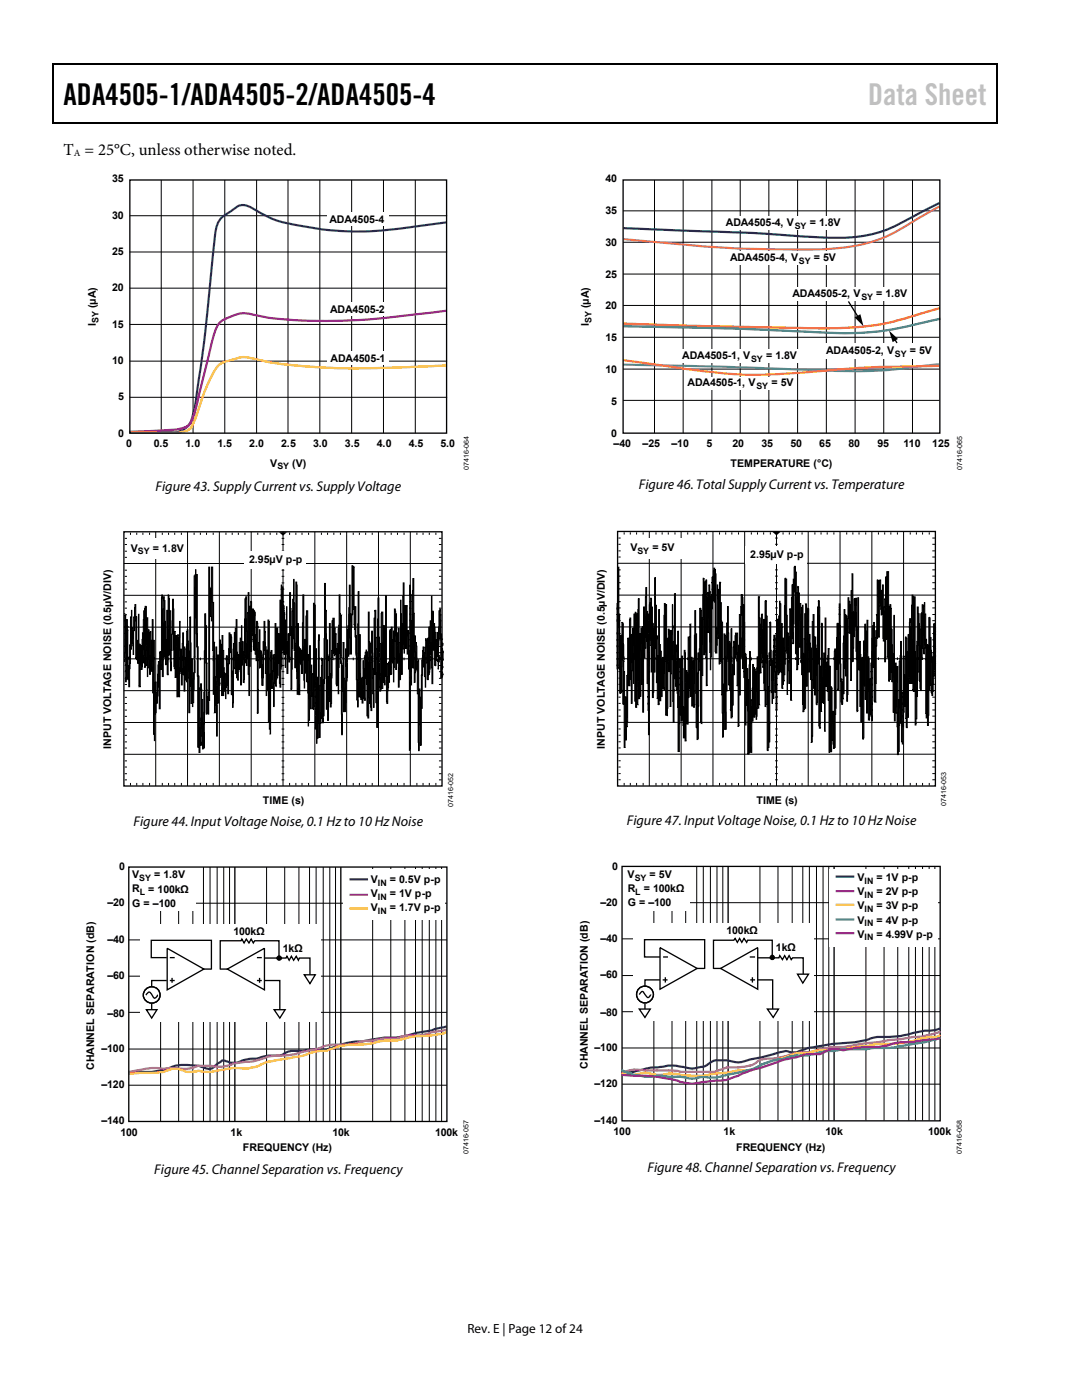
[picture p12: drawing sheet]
<svg xmlns="http://www.w3.org/2000/svg" width="216mm" height="279mm" viewBox="0 0 216 279" stroke-linecap="round" stroke-linejoin="round" font-family="sans-serif">
<defs><g id="words">
<text font-size="6" x="12.7" y="21">ADA4505-1/ADA4505-2/ADA4505-4</text>
<text font-size="6" fill="#c0c0c0" x="173.2" y="21">Data Sheet</text>
<text font-size="3.3" x="12.7" y="30.9">T = 25°C, unless otherwise noted.</text>
<g font-size="2.8">
<text x="31" y="97.9">Figure 43. Supply Current vs. Supply Voltage</text>
<text x="127.5" y="97.5">Figure 46. Total Supply Current vs. Temperature</text>
<text x="26.6" y="164.8">Figure 44. Input Voltage Noise, 0.1 Hz to 10 Hz Noise</text>
<text x="125.1" y="164.6">Figure 47. Input Voltage Noise, 0.1 Hz to 10 Hz Noise</text>
<text x="129.2" y="233.9">Figure 48. Channel Separation vs. Frequency</text>
<text x="30.8" y="234.4">Figure 45. Channel Separation vs. Frequency</text>
</g>
<text font-size="2.6" x="93.3" y="266">Rev. E | Page 12 of 24</text>
<g font-size="2.1">
<text x="22.4" y="36.4">35</text>
<text x="120.8" y="36.4">40</text>
<text x="22.4" y="43.6">30</text>
<text x="65.7" y="44.6">ADA4505-4</text>
<text x="120.8" y="42.7">35</text>
<text x="144.8" y="45.1">ADA4505-4, V</text>
<text x="161.6" y="45.1">= 1.8V</text>
<text x="22.4" y="50.9">25</text>
<text x="120.8" y="49.1">30</text>
<text x="145.7" y="52.1">ADA4505-4, V</text>
<text x="162.4" y="52.1">= 5V</text>
<text x="22.4" y="58.1">20</text>
<text x="120.8" y="55.4">25</text>
<text x="158.1" y="59.4">ADA4505-2, V</text>
<text x="174.9" y="59.4">= 1.8V</text>
<text x="19.1" y="65.1" transform="rotate(-90 19.1 65.1)">I</text>
<text x="19.1" y="61.5" transform="rotate(-90 19.1 61.5)">(μA)</text>
<text x="22.4" y="65.4">15</text>
<text x="65.8" y="62.4">ADA4505-2</text>
<text x="117.5" y="65.1" transform="rotate(-90 117.5 65.1)">I</text>
<text x="117.5" y="61.5" transform="rotate(-90 117.5 61.5)">(μA)</text>
<text x="120.8" y="61.8">20</text>
<text x="120.8" y="68.1">15</text>
<text x="136.1" y="71.7">ADA4505-1, V</text>
<text x="152.9" y="71.7">= 1.8V</text>
<text x="164.8" y="70.7">ADA4505-2, V</text>
<text x="181.5" y="70.7">= 5V</text>
<text x="22.4" y="72.6">10</text>
<text x="66" y="72.2">ADA4505-1</text>
<text x="120.8" y="74.4">10</text>
<text x="137.2" y="77.1">ADA4505-1, V</text>
<text x="153.9" y="77.1">= 5V</text>
<text x="23.6" y="79.9">5</text>
<text x="122" y="80.8">5</text>
<text x="23.6" y="87.1">0</text>
<text x="25.2" y="89.2">0</text>
<text x="30.7" y="89.2">0.5</text>
<text x="37" y="89.2">1.0</text>
<text x="43.4" y="89.2">1.5</text>
<text x="49.7" y="89.2">2.0</text>
<text x="56.1" y="89.2">2.5</text>
<text x="62.5" y="89.2">3.0</text>
<text x="68.8" y="89.2">3.5</text>
<text x="75.2" y="89.2">4.0</text>
<text x="81.6" y="89.2">4.5</text>
<text x="87.9" y="89.2">5.0</text>
<text x="122" y="87.1">0</text>
<text x="122.4" y="89.2">–40</text>
<text x="128.2" y="89.2">–25</text>
<text x="134" y="89.2">–10</text>
<text x="141" y="89.2">5</text>
<text x="146.2" y="89.2">20</text>
<text x="151.9" y="89.2">35</text>
<text x="157.7" y="89.2">50</text>
<text x="163.5" y="89.2">65</text>
<text x="169.3" y="89.2">80</text>
<text x="175.1" y="89.2">95</text>
<text x="180.3" y="89.2">110</text>
<text x="186" y="89.2">125</text>
<text x="53.9" y="93.1">V</text>
<text x="58.3" y="93.1">(V)</text>
<text x="145.8" y="93.1">TEMPERATURE (°C)</text>
<text x="26.1" y="110.1">V</text>
<text x="30.5" y="110.1">= 1.8V</text>
<text x="125.8" y="110">V</text>
<text x="130.2" y="110">= 5V</text>
<text x="22.2" y="149.4" transform="rotate(-90 22.2 149.4)">INPUT VOLTAGE NOISE (0.5µV/DIV)</text>
<text x="120.7" y="149.4" transform="rotate(-90 120.7 149.4)">INPUT VOLTAGE NOISE (0.5µV/DIV)</text>
<text x="52.5" y="160.4">TIME (s)</text>
<text x="150.9" y="160.4">TIME (s)</text>
<text x="23.8" y="173.7">0</text>
<text x="122.2" y="173.6">0</text>
<text x="26.4" y="178.1">R</text>
<text x="26.4" y="175.3">V</text>
<text x="29.6" y="178.1">= 100k</text>
<text x="30.8" y="175.3">= 1.8V</text>
<text x="36" y="178.1">Ω</text>
<text x="74" y="176.3">V</text>
<text x="74" y="179.1">V</text>
<text x="77.8" y="176.3">= 0.5V p-p</text>
<text x="77.8" y="179.1">= 1V p-p</text>
<text x="125.2" y="175.2">V</text>
<text x="125.2" y="178.1">R</text>
<text x="128.5" y="178.1">= 100kΩ</text>
<text x="129.6" y="175.2">= 5V</text>
<text x="171.1" y="175.9">V</text>
<text x="171.1" y="178.7">V</text>
<text x="174.9" y="175.9">= 1V p-p</text>
<text x="174.9" y="178.7">= 2V p-p</text>
<text x="21.4" y="180.9">–20</text>
<text x="26.4" y="181">G = –100</text>
<text x="74" y="181.9">V</text>
<text x="77.8" y="181.9">= 1.7V p-p</text>
<text x="119.8" y="180.7">–20</text>
<text x="125.2" y="180.9">G = –100</text>
<text x="171.1" y="181.5">V</text>
<text x="171.1" y="184.3">V</text>
<text x="174.9" y="181.5">= 3V p-p</text>
<text x="174.9" y="184.3">= 4V p-p</text>
<text x="21.4" y="188.2">–40</text>
<text x="119.8" y="188">–40</text>
<text x="171.1" y="187.1">V</text>
<text x="174.9" y="187.1">= 4.99V p-p</text>
<text x="21.4" y="195.4">–60</text>
<text x="119.8" y="195.2">–60</text>
<text x="21.4" y="203">–80</text>
<text x="119.8" y="202.8">–80</text>
<text x="20.2" y="210">–100</text>
<text x="118.6" y="209.8">–100</text>
<text x="18.8" y="213.5" transform="rotate(-90 18.8 213.5)">CHANNEL SEPARATION (dB)</text>
<text x="117.3" y="213.3" transform="rotate(-90 117.3 213.3)">CHANNEL SEPARATION (dB)</text>
<text x="20.2" y="217.1">–120</text>
<text x="118.6" y="217">–120</text>
<text x="20.2" y="224.4">–140</text>
<text x="24" y="226.7">100</text>
<text x="46" y="226.7">1k</text>
<text x="66.3" y="226.7">10k</text>
<text x="86.8" y="226.7">100k</text>
<text x="118.6" y="224.3">–140</text>
<text x="122.4" y="226.6">100</text>
<text x="144.4" y="226.6">1k</text>
<text x="164.7" y="226.6">10k</text>
<text x="185.2" y="226.6">100k</text>
<text x="48.5" y="229.8">FREQUENCY (Hz)</text>
<text x="146.9" y="229.6">FREQUENCY (Hz)</text>
</g>
<g font-size="2.1" fill="#010101">
<text x="49.7" y="112.3">2.95µV p-p</text>
<text x="149.7" y="111.4">2.95µV p-p</text>
<text x="46.6" y="186.5">100kΩ</text>
<text x="56.5" y="189.9">1kΩ</text>
<text x="145" y="186.4">100kΩ</text>
<text x="154.8" y="189.8">1kΩ</text>
</g>
<text font-size="1.9" x="14.8" y="31.1">A</text>
<g font-size="1.8">
<text x="158.6" y="45.7">SY</text>
<text x="159.4" y="52.6">SY</text>
<text x="171.9" y="59.9">SY</text>
<text x="19.6" y="64.5" transform="rotate(-90 19.6 64.5)">SY</text>
<text x="118" y="64.5" transform="rotate(-90 118 64.5)">SY</text>
<text x="178.6" y="71.2">SY</text>
<text x="149.9" y="72.2">SY</text>
<text x="151" y="77.7">SY</text>
<text x="55.4" y="93.7">SY</text>
<text x="27.5" y="110.6">SY</text>
<text x="127.2" y="110.5">SY</text>
<text x="27.8" y="175.8">SY</text>
<text x="27.9" y="178.6">L</text>
<text x="75.4" y="176.8">IN</text>
<text x="75.4" y="179.6">IN</text>
<text x="126.7" y="175.7">SY</text>
<text x="126.8" y="178.6">L</text>
<text x="172.5" y="176.4">IN</text>
<text x="172.5" y="179.2">IN</text>
<text x="75.4" y="182.4">IN</text>
<text x="172.5" y="182">IN</text>
<text x="172.5" y="184.8">IN</text>
<text x="172.5" y="187.7">IN</text>
</g>
<g font-size="1.4">
<text x="93.5" y="93.8" transform="rotate(-90 93.5 93.8)">07416-064</text>
<text x="192" y="93.8" transform="rotate(-90 192 93.8)">07416-065</text>
<text x="93.5" y="230.4" transform="rotate(-90 93.5 230.4)">07416-057</text>
<text x="191.9" y="230.2" transform="rotate(-90 191.9 230.2)">07416-058</text>
</g>
<g font-size="1.4" fill="#010101">
<text x="90.4" y="161" transform="rotate(-90 90.4 161)">07416-052</text>
<text x="188.8" y="160.9" transform="rotate(-90 188.8 160.9)">07416-053</text>
</g>
</g></defs>
<path d="M10.5 12.7h.3v1h-.3zM198.8 12.7h.2v1h-.2zM198.8 12.7h.2v.3h-.2zM198.8 24.4h.2v.3h-.2z" fill="#000"/>
<path d="M10.5 12.8h188.3M10.7 13.7v11M198.9 13.7v11M10.5 24.5h188.3" fill="none" stroke="#000" stroke-width=".25"/>
<g fill="none" stroke="#000" stroke-width=".2">
<path d="M32.2 35.9v50.5M38.5 35.9v50.5M44.9 35.9v50.5M51.2 35.9v50.5M57.5 35.9v50.5M63.8 35.9v50.5M70.2 35.9v50.5M76.5 35.9v50.5M82.9 35.9v50.5M25.9 43.1h63.3M25.9 50.3h63.3M25.9 57.5h63.3"/>
<path d="M25.9 64.7h63.3M25.9 72.1h63.3M25.9 79.3h63.3"/>
</g>
<g fill="#fff">
<path d="M65.3 70.1h12.3v2.7h-12.3z"/>
<path d="M65.3 60.3h12.3v2.6h-12.3z"/>
<path d="M65.3 42.4h12.3v2.6h-12.3z"/>
</g>
<path d="M89 44.4a121.8 121.8 0 0 1-18.9 1.8 66.4 66.4 0 0 1-15.5-2.4l-1.8-.8a16.2 16.2 0 0 0-4.2-2.1 4.4 4.4 0 0 0-2.7 1.4 4.7 4.7 0 0 0-3 4.5l-1 9.6a275.7 275.7 0 0 1-3.4 26.2 3.9 3.9 0 0 1-3 3.6l-.6 .1-9.2-.1" fill="none" stroke="#2a2990" stroke-width=".44"/>
<path d="M89 62l-2.2 .3a160.3 160.3 0 0 1-24.2 1.7 56.5 56.5 0 0 1-13.5-1.5 9.4 9.4 0 0 0-5.2 1.9 12.7 12.7 0 0 0-2 5.5l-2 7.9a26.8 26.8 0 0 1-2 6.8l.1-.1-.3 .4-.7 .4 .1-.1a11.7 11.7 0 0 1-4.7 .7l-6.6 .4" fill="none" stroke="#b61989" stroke-width=".44"/>
<path d="M89.1 72.9l-4.8 .3a155 155 0 0 1-28.1-.6l-4.4-.8a9.4 9.4 0 0 0-4-.4l-.5 .1a10.6 10.6 0 0 0-3.7 1.4 29.8 29.8 0 0 0-4.1 9.3l-.9 2.4-.5 .9-.4 .2 .1-.1a3 3 0 0 1-1.9 .7l-1.9 .1h-8.2" fill="none" stroke="#fb0" stroke-width=".44"/>
<path d="M25.9 35.9h63.2v50.5h-63.2z" fill="none" stroke="#000" stroke-width=".26"/>
<path d="M24.7 106.1h63.5v50.8h-63.5z" fill="none" stroke="#010101" stroke-width=".26"/>
<g fill="none" stroke="#010101" stroke-width=".2">
<path d="M24.7 112.5h63.5M24.7 118.8h63.5M24.9 107.4h.4M24.9 108.7h.4M24.9 110h.4M24.9 111.2h.4M24.9 113.8h.4M24.9 115h.4M24.9 116.3h.4M24.9 117.6h.4M26 106.3v.4M27.3 106.3v.4"/>
<path d="M28.5 106.3v.4M29.8 106.3v.4M31.1 106.1v50.8M32.4 106.3v.4M33.6 106.3v.4M34.9 106.3v.4M36.2 106.3v.4M37.4 106.1v50.8M38.7 106.3v.4M40 106.3v.4M41.2 106.3v.4M42.5 106.3v.4"/>
<path d="M43.8 106.1v50.8M45.1 106.3v.4M46.3 106.3v.4M47.6 106.3v.4M48.9 106.3v.4M50.1 106.1v50.8M51.4 106.3v.4M52.7 106.3v.4M53.9 106.3v.4M55.2 106.3v.4M56.2 107.4h.5M56.2 108.7h.5"/>
<path d="M56.2 110h.5M56.2 111.2h.5M56.2 113.8h.5M56.2 115h.5M56.2 116.3h.5M56.2 117.6h.5M56.5 106.1v50.8M57.8 106.3v.4M59 106.3v.4M60.3 106.3v.4M61.6 106.3v.4M62.8 106.1v50.8"/>
<path d="M64.1 106.3v.4M65.4 106.3v.4M66.6 106.3v.4M67.9 106.3v.4M69.2 106.1v50.8M70.5 106.3v.4M71.7 106.3v.4M73 106.3v.4M74.3 106.3v.4M75.5 106.1v50.8M76.8 106.3v.4M78.1 106.3v.4"/>
<path d="M79.3 106.3v.4M80.6 106.3v.4M81.9 106.1v50.8M83.2 106.3v.4M84.4 106.3v.4M85.7 106.3v.4M87 106.3v.4M87.6 107.4h.5M87.6 108.7h.5M87.6 110h.5M87.6 111.2h.5M87.6 113.8h.5"/>
<path d="M87.6 115h.5M87.6 116.3h.5M87.6 117.6h.5M24.7 125.2h63.5M24.7 131.5h63.5M24.7 137.8h63.5M24.9 120.1h.4M24.9 121.4h.4M24.9 122.7h.4M24.9 123.9h.4M24.9 126.5h.4M24.9 127.7h.4"/>
<path d="M24.9 129h.4M24.9 130.3h.4M24.9 132.8h.4M24.9 134h.4M24.9 135.4h.4M24.9 136.6h.4M24.9 139.2h.4M26 131.2v.6M27.3 131.2v.6M28.5 131.2v.6M29.8 131.2v.6M32.4 131.2v.6"/>
<path d="M33.6 131.2v.6M34.9 131.2v.6M36.2 131.2v.6M38.7 131.2v.6M40 131.2v.6M41.2 131.2v.6M42.5 131.2v.6M45.1 131.2v.6M46.3 131.2v.6M47.6 131.2v.6M48.9 131.2v.6M51.4 131.2v.6"/>
<path d="M52.7 131.2v.6M53.9 131.2v.6M55.2 131.2v.6M56.2 120.1h.5M56.2 121.4h.5M56.2 122.7h.5M56.2 123.9h.5M56.2 126.5h.5M56.2 127.7h.5M56.2 129h.5M56.2 130.3h.5M56.2 132.8h.5"/>
<path d="M56.2 134h.5M56.2 135.4h.5M56.2 136.6h.5M56.2 139.2h.5M57.8 131.2v.6M59 131.2v.6M60.3 131.2v.6M61.6 131.2v.6M64.1 131.2v.6M65.4 131.2v.6M66.6 131.2v.6M67.9 131.2v.6"/>
<path d="M70.5 131.2v.6M71.7 131.2v.6M73 131.2v.6M74.3 131.2v.6M76.8 131.2v.6M78.1 131.2v.6M79.3 131.2v.6M80.6 131.2v.6M83.2 131.2v.6M84.4 131.2v.6M85.7 131.2v.6M87 131.2v.6"/>
<path d="M87.6 120.1h.5M87.6 121.4h.5M87.6 122.7h.5M87.6 123.9h.5M87.6 126.5h.5M87.6 127.7h.5M87.6 129h.5M87.6 130.3h.5M87.6 132.8h.5M87.6 134h.5M87.6 135.4h.5M87.6 136.6h.5"/>
<path d="M87.6 139.2h.5M24.7 144.2h63.5M24.7 150.5h63.5M24.9 140.4h.4M24.9 141.7h.4M24.9 143h.4M24.9 145.5h.4M24.9 146.7h.4M24.9 148.1h.4M24.9 149.3h.4M24.9 151.8h.4M24.9 153.1h.4"/>
<path d="M24.9 154.4h.4M24.9 155.6h.4M26 156.3v.5M27.3 156.3v.5M28.5 156.3v.5M29.8 156.3v.5M32.4 156.3v.5M33.6 156.3v.5M34.9 156.3v.5M36.2 156.3v.5M38.7 156.3v.5M40 156.3v.5"/>
<path d="M41.2 156.3v.5M42.5 156.3v.5M45.1 156.3v.5M46.3 156.3v.5M47.6 156.3v.5M48.9 156.3v.5M51.4 156.3v.5M52.7 156.3v.5M53.9 156.3v.5M55.2 156.3v.5M56.2 140.4h.5M56.2 141.7h.5"/>
<path d="M56.2 143h.5M56.2 145.5h.5M56.2 146.7h.5M56.2 148.1h.5M56.2 149.3h.5M56.2 151.8h.5M56.2 153.1h.5M56.2 154.4h.5M56.2 155.6h.5M57.8 156.3v.5M59 156.3v.5M60.3 156.3v.5"/>
<path d="M61.6 156.3v.5M64.1 156.3v.5M65.4 156.3v.5M66.6 156.3v.5M67.9 156.3v.5M70.5 156.3v.5M71.7 156.3v.5M73 156.3v.5M74.3 156.3v.5M76.8 156.3v.5M78.1 156.3v.5M79.3 156.3v.5"/>
<path d="M80.6 156.3v.5M83.2 156.3v.5M84.4 156.3v.5M85.7 156.3v.5M87 156.3v.5M87.6 140.4h.5M87.6 141.7h.5M87.6 143h.5M87.6 145.5h.5M87.6 146.7h.5M87.6 148.1h.5M87.6 149.3h.5"/>
<path d="M87.6 151.8h.5M87.6 153.1h.5M87.6 154.4h.5M87.6 155.6h.5"/>
</g>
<path d="M55.7 106.2h1.6l-.8 .7z" fill="#010101"/>
<g fill="#000" stroke="#000" stroke-width=".2">
<path d="M88.2 134.4h.1z"/>
<path d="M38.7 118.9h.2v6.2h-.2z" fill-rule="evenodd"/>
<path d="M39 113.7l.1 1h.3v14.3l.1 .1v5.8h.2l.1 2.4v10h.1v-2h.2l.1-1.2v4.7l-.1-.7h-.2v2.1h-.2v-1.8v.7h-.2v-14.2l-.1-5.8h-.1v-2.6h-.2l-.1-3.2v-6.2h-.1v1.6h-.2v-3.8h.2l.1-.2z" fill-rule="evenodd"/>
<path d="M57.8 118.3h.1a.24 .24 0 0 1 .1 .2 .24 .24 0 0 1-.2 .2z" fill-rule="evenodd"/>
<path d="M67.7 118.7h.1v3.7l.1 .4h.2v2.3h-.2l.2 .1v5.8h-.2v-.7l-.2-.1-.1 8.3h-.1v-5.7l-.2-.1v4.2h-.2v-.4v-5.9h-.3l-.1 .3v-.6h-.2v-2.3h-.1v3.2l-.2 .1 .1-7.4h.1v-.5a.32 .32 0 0 1 .3 .2 .32 .32 0 0 1 0 .3v1.6l.2-.2v.7a.24 .24 0 0 0-.1 .3 .24 .24 0 0 0 .3 .1v4.2v-1.1h.2v-1.1h.2v-2.9h.1l.1-.7zM67.1 131.4l.2 .1v-.2zM67.5 131.3l.1 .2z" fill-rule="evenodd"/>
<path d="M75.4 119.3h.2l.1 8.3-.1-.2h-.2l-.1 4z" fill-rule="evenodd"/>
<path d="M24.9 122.4v.1z" fill-rule="evenodd"/>
<path d="M24.9 122.7l.2 .1v2.3h-.2l.2 .1v5.1h-.2z" fill-rule="evenodd"/>
<path d="M24.9 123.7v.2z" fill-rule="evenodd"/>
<path d="M24.9 126.3v.2z" fill-rule="evenodd"/>
<path d="M24.9 128.9v.1z" fill-rule="evenodd"/>
<path d="M24.9 130.1v.2z" fill-rule="evenodd"/>
<path d="M24.9 130.3v1z" fill-rule="evenodd"/>
<path d="M24.9 131.5v.6z" fill-rule="evenodd"/>
<path d="M26.2 121.8l.3 5.6 .1-1.5h.1v4.7h-.1v-1.7l-.1-.6h-.2l-.1-1.7v3h-.2v2.7l-.1 1.1v3.7h-.2v-1.5h-.2l-.1-.2v-9.5h-.1v9.6l-.2 .6 .1-12.4h.2l.1 7.6h.1l-.1 1.5h.2l.1 .6v-1.9h.2l-.2-.4 .1-2.3 .1-.1v-3.5h.2l-.2-.1v-2h.2z" fill-rule="evenodd"/>
<path d="M27.6 131.3l.1 .2z" fill-rule="evenodd"/>
<path d="M27.8 131.3h.2v.2h-.2z" fill-rule="evenodd"/>
<path d="M28.1 131.3h.2v.2h-.2z" fill-rule="evenodd"/>
<path d="M29.4 131.3l.1 .2z" fill-rule="evenodd"/>
<path d="M29.8 131l.2 .1z" fill-rule="evenodd"/>
<path d="M30.5 131.3v.2h-.1z" fill-rule="evenodd"/>
<path d="M31.2 138.9v.2z" fill-rule="evenodd"/>
<path d="M32.4 125.1l.2 .1z" fill-rule="evenodd"/>
<path d="M32.4 131.7l.2-.1v.2z" fill-rule="evenodd"/>
<path d="M32.4 131.8h.2v3.2h-.2z" fill-rule="evenodd"/>
<path d="M33.4 131.5h.2l-.1 3.2-.1-.1z" fill-rule="evenodd"/>
<path d="M33.6 125.1l.2 .1z" fill-rule="evenodd"/>
<path d="M26.9 120.7h.2v2.4h.2v7v-1.1a.7 .7 0 0 1 .2-.9v-.3h.1v-5.2h.1v6.3l.1-.3h.2v.5l.1-.1a.58 .58 0 0 0 .2-.8l.1-1.9h.2v-1.1h.2l-.2-.1 .1-3.2h.2l.1-.9a.4 .4 0 0 1 .2 .6v2.1h.2l.1-.4v2.6h.2v-.2v1.2h.1v-.7h.2l.1-.2v6.3l.2-.8-.1-3.3a.25 .25 0 0 1-.1-.2 .25 .25 0 0 1 .3-.2v-4.1h.1v4.9l.1-.8h.2v3.6l-.2-.1v.2h.2v6.7l.2-.7v-1.3l.1-.1 .1 2.1v.4h.2l.1-5.9 .1-.7h.3v-.5h.1l-.1-.2v-1.1l.1-.1v.2h.2l.1-11.6 .1 5.7 .2-.1 .1-5.2h.1l-.1 .8h.2l.1 7.9 .3-.1v-5.9h.1v3.9h.1v-7l.2 .2 .1 .6 .1 2.4a.31 .31 0 0 1 .3 .2 .31 .31 0 0 1-.1 .3l.1 11.5-.1-1.8h-.1v-.6h.1l-.1-.1v-1.7h-.2v1h-.2l-.1-5v5.6h-.1v-.2l-.2 .2 .1 1.2-.1 .2h-.2l-.1-2.2h-.2v.8v-.4l-.3 .1 .2 .1v.2l-.2-.1-.2 .2 .1 .1-.1 2.1-.2-.1v8h-.2v-6.2h-.2l-.2 5-.2-.1v2h-.2l-.1 .4v5.2h-.1v-1.2l-.2-.1v-8.2h-.1l-.1-6h-.1v1.7h-.2l-.1-.7v1.3h-.2v-2.8h.2v-.1l-.2 .1v-.2l.2 .1v-.5l-.2 .1v-.2l.2-.1-.3 .1v-1.9v4.1h-.2l-.1 1.7-.3-6.1-.1 2.4h-.1v.2h.1v1.6l-.1 .1v-1.1l-.1 .2h-.2v-.5h.2l-.1-.1-.1 .1v-.2h.2l-.2-.5 .2-.1h-.2l-.1-1.4-.2 1.8 .1 1.6-.1 .6v-.9h-.2l-.1 4.4h-.2l-.1-5.4h-.1v.7h-.1v-1.9l-.2 .5 .1 .5-.3-.1v-8h-.2l-.1 2.5h-.1v-2.8h.1zM32.4 125.1l.2 .1zM33.6 125.1l.2 .1zM27.6 131.3l.1 .2zM27.8 131.3v.2h.2v-.2zM28.1 131.3v.2h.2v-.2zM29.4 131.3l.1 .2zM30.4 131.4l.1 .1v-.2zM31.2 138.9v.2z" fill-rule="evenodd"/>
<path d="M34.2 126.6h.1v3.2h-.1z" fill-rule="evenodd"/>
<path d="M34.4 119.6h.2v1.9h.1v8.2l-.1-4.1h-.2l-.1 1z" fill-rule="evenodd"/>
<path d="M35.8 124.1l.1 5.6 .3-.1 .1 1.5-.1 2.8h.2v-7.6h.2v2.8a.27 .27 0 0 1 .3 .1 .27 .27 0 0 1 0 .4v1.8l-.2-.1v.2h.2l.1 1.3v-1.3h.1l-.1-.2 .1-.1v-1.7h.2v-3.5v-.3h.2l.1 3.2-.1-.3h-.2v2.7v4.8v-.5l-.2-.1v-1.2l-.1-.1-.1 3.7h-.2v-2.9a.26 .26 0 0 0 .1-.3 .26 .26 0 0 0-.3-.1v-1.2v.8l-.2 .1 .1 2.4h-.2v-2.3h-.1v-.5h-.2l-.1-.6v5.8v-.2h-.2v-.3l-.1 .5h-.2v-6.4h-.1l-.1 .8v1.7h-.2v-1.8h-.1l-.1-.4 .1-7h.1v6.1l.2-.3h-.1l.1-.2-.1-4.6 .1-.1 .2 2.1v-1.6a.51 .51 0 0 1 .3-.7l-.1 4.8 .1 3.1h.2zM35.1 131.4h.3l-.1-.1zM35.9 131.3v.2h.2v-.2zM36.5 131.3l-.1 .2h.2z" fill-rule="evenodd"/>
<path d="M35.2 131.3l.2 .1-.3 .1z" fill-rule="evenodd"/>
<path d="M35.9 131.3h.2v.2h-.2z" fill-rule="evenodd"/>
<path d="M36.5 131.3l.1 .2h-.2z" fill-rule="evenodd"/>
<path d="M37.9 123.1h.1l.1 5.2v3l-.1 .2h.1v1.2l.1-1.2h.2v4.4l.1-.3h.2v-1.4v3.5v2.5h-.2l-.1 .8v-.6h-.3l-.1-3.9v.4h-.1v5.3h-.2l-.2-13.3 .2 2.4h.1l-.1 1.2h.2z" fill-rule="evenodd"/>
<path d="M38.7 125.2h.2v5.8h-.2z" fill-rule="evenodd"/>
<path d="M38.7 131.1h.2v.1h-.2z" fill-rule="evenodd"/>
<path d="M38.7 131.7h.2z" fill-rule="evenodd"/>
<path d="M38.7 131.8h.2v2.4h-.2z" fill-rule="evenodd"/>
<path d="M40.8 131.5v17.8l-.1-3.1h-.2l-.1 3.3v-2.6h-.2v-3.6l-.1 .7v-7.6l.1 1.1h.1l-.1 2.1h.2l.1 5.1v-.3h.2z" fill-rule="evenodd"/>
<path d="M40.9 122.5l.2 .1-.1 2.3h.2v6.4h-.2v-1.3h-.1l-.1 1.4z" fill-rule="evenodd"/>
<path d="M41.7 113.2h.1l.1 6.1 .1-.1v-1.7h.2v-4.3h.2v7h-.1v3.7l-.1-.8a.62 .62 0 0 1-.3-.9l-.1-2.7v19.8a.31 .31 0 0 1 .1 .3 .31 .31 0 0 1-.2 .2v2.7l-.1-2.3-.1 2.1-.4 .2-.1-11h.2l.1 .8v6.9l.3-.1 .1-.9z" fill-rule="evenodd"/>
<path d="M42.4 120.2h.2v8.8v-.8h.2v7h.3v-3.7h.1v5.3l.2-.8v-5.3h.2l.1 1.8 .2-.2-.1-.2 .1-.2v.1l-.1-.2 .1-.1v.1v-.2h-.1l.1-.1v-.2l-.1 .1 .1-.2v-.1h-.1l.1-.1v-3.3v.8a1.36 1.36 0 0 1 .3 1.2v1.6l-.2 .2h.2l.1 2.9v-2.9h.2l-.2-.2v-4.5h.2v3h.1l.1 3.8a.88 .88 0 0 0 .3 1l.2 1.6v-5.3h.2v1.9v-.3h.2v-1h.2v1h-.2v6h-.2v-3.8v2.1h-.2v.3h-.1v2.3l-.1-2.1h-.2l-.1 .6v-1.2h-.1v2.1h-.1l-.1-1.4v1.4h-.2v-4.4h-.1v.6h-.2v-.6v2.4h-.2v3.5h-.3l-.1-.5-.1 7.1v-6.1h-.1v-.4h-.1v1.8h-.2v-7l-.1 2.5h-.2v-5.9h.2l-.2-.2h.2l-.2-.5 .2-.1h-.2v-1.2h-.1zM43.9 133.9v.1z" fill-rule="evenodd"/>
<path d="M42.5 137.8h.2v.8h-.2z" fill-rule="evenodd"/>
<path d="M43.1 129.1h.1v2.3l-.1-.1z" fill-rule="evenodd"/>
<path d="M43.9 133.9v.1z" fill-rule="evenodd"/>
<path d="M45.7 126.3h.2v.6l.1-.2h.1l.1 .5v4.2l-.1-.5a.64 .64 0 0 0-.2-.9l-.1 1.3h-.2z" fill-rule="evenodd"/>
<path d="M46.4 137.7l.1 .1z" fill-rule="evenodd"/>
<path d="M46.6 131.3h.2v.2h-.2z" fill-rule="evenodd"/>
<path d="M46.9 131.3l.1 .2h-.1z" fill-rule="evenodd"/>
<path d="M47.1 131.4l.1-.1 .1 .2z" fill-rule="evenodd"/>
<path d="M47.4 131.3l.2 .2h-.2z" fill-rule="evenodd"/>
<path d="M47.6 131l.1 .1z" fill-rule="evenodd"/>
<path d="M47.6 131.7l.1 .2z" fill-rule="evenodd"/>
<path d="M47.6 131.2l.1 .5z" fill-rule="evenodd"/>
<path d="M47.9 131.3l.1 .2z" fill-rule="evenodd"/>
<path d="M48.6 131.4l.2-.1v.2z" fill-rule="evenodd"/>
<path d="M49.5 118.3h.2v14.7l.1-12h.1v.5h.1v-1.5l.2 .1v2.1l.2-.7h.2v.3h.1v1.2l.2-.8v5.2a.31 .31 0 0 0 .3-.2 .31 .31 0 0 0-.1-.4l.1-2.8h.2l.1 1.1-.1 17.2h-.1l.1-12.7h-.2l-.1 2.2v-1.3h-.2l-.1-.7v-3l-.1 2.9h-.1v-2.9h-.2v-.5h-.3v.2h.2v1.1h-.2l.2 .1-.2 2.3-.2-.5-.2 9.3v-4.2h-.2l-.1-6.1-.1 2.9-.2-.1v-5.4h.2v-3.5l.2-.2zM50.2 122.5l-.1 .1 .2 .1zM50.1 123.8l.2 .1v-.2zM50.1 125.1h.2z" fill-rule="evenodd"/>
<path d="M49.1 119.1v6.8l-.1-.7v-1.7v1.6h-.1l.1 .1v5.8h-.1l.1 .8h-.1a.4 .4 0 0 1-.1 .6v3.2l-.1 .6h-.2v-5.1h-.2l.2 .2-.2 .2h.2h-.2v1.2l-.1-2.7v6.7h-.2l-.1-3.1h-.3l-.1 2.2-.1-.1v-.4h-.2v-1.7v.8h-.3v-1.1l-.1 .1v-1.6h-.2l-.1 9.4-.1-1.8a.83 .83 0 0 0-.3-.9v-7l.1 3.5h.2l.1-5.4 .1-1.2h.2v-2.2h.1v4.5v-5.3h.2v-1.7h.2l.1 7.3h.2v-.3l.1-.1v-2.4h.2v-.8l.1 .2h.2v-2.7l.1 4.3v-1.1h.2v2l.3 .2 .1-10.8h.2zM47.6 131l.1 .1zM47.6 131.2l.1 .5zM46.6 131.3v.2h.2v-.2zM46.9 131.4l.1 .1-.1-.2zM47.1 131.4l.2 .1-.1-.2zM47.4 131.3v.2h.2zM47.9 131.3l.1 .2zM48.6 131.4l.2 .1v-.2zM47.6 131.7l.1 .2zM46.4 137.7l.1 .1z" fill-rule="evenodd"/>
<path d="M49.1 131.5h.2v1.3h-.2z" fill-rule="evenodd"/>
<path d="M50.1 125.1h.2z" fill-rule="evenodd"/>
<path d="M50.1 122.6h.2z" fill-rule="evenodd"/>
<path d="M50.1 123.8l.2-.1v.2z" fill-rule="evenodd"/>
<path d="M52 131.3l.2 .2h-.3z" fill-rule="evenodd"/>
<path d="M51.7 125.7h.2v4.1l.3 .1 .1 .8v4.5a1.13 1.13 0 0 1 .2 1.1v.5a.58 .58 0 0 1-.3-.8v-3.3h-.1l.1 .5-.4 .1v-3.5l-.1 1.4h-.2v-2.1a.89 .89 0 0 1 .2-1zM52 131.3l-.1 .2h.3z" fill-rule="evenodd"/>
<path d="M52.5 131.5l.1 3.8z" fill-rule="evenodd"/>
<path d="M52.7 124h.2v1.1h-.2z" fill-rule="evenodd"/>
<path d="M52.7 125.2h.2v3.8l.2 .1-.1 2.3-.1-3.1h-.2v2.3h-.1l-.1 .7v-3.2l.2 .1z" fill-rule="evenodd"/>
<path d="M52.9 131.5h.2v2.9h-.2z" fill-rule="evenodd"/>
<path d="M53.2 129.7h.2l-.1 1.7z" fill-rule="evenodd"/>
<path d="M53.5 123.7a.72 .72 0 0 1 .2 1l.1 16.9 .1-.1v-6.9l.2-4.8h.2v5.8l.1-1.7v3.5a.22 .22 0 0 1-.4 0 .22 .22 0 0 1 .1-.3l-.1-2.4-.1 11.8v-1h-.2v-1.5h-.1l-.1-7.1-.1 .9h-.2v1h-.1l.1-7.3 .2 .1 .2-.1-.1-.2z" fill-rule="evenodd"/>
<path d="M54.4 130.7h.2l-.1 .7z" fill-rule="evenodd"/>
<path d="M55.1 131.3v.2h-.1z" fill-rule="evenodd"/>
<path d="M55.2 131l.2 .1z" fill-rule="evenodd"/>
<path d="M55.2 131.7l.2 .1h-.2z" fill-rule="evenodd"/>
<path d="M55.2 131.2l.2 .1-.1 .4h-.1z" fill-rule="evenodd"/>
<path d="M56 125.1l.1 .1z" fill-rule="evenodd"/>
<path d="M56 131.3l.1 .2z" fill-rule="evenodd"/>
<path d="M56.1 120l.1 .1z" fill-rule="evenodd"/>
<path d="M56.1 121.3l.1 .2z" fill-rule="evenodd"/>
<path d="M56.1 126.3l.1 .2z" fill-rule="evenodd"/>
<path d="M56.1 127.6l.1 .1z" fill-rule="evenodd"/>
<path d="M56.1 128.9h.1z" fill-rule="evenodd"/>
<path d="M56.2 122.5v.2z" fill-rule="evenodd"/>
<path d="M56.2 123.7v.2z" fill-rule="evenodd"/>
<path d="M56.5 122.8h.1v.2z" fill-rule="evenodd"/>
<path d="M56.5 123l.1 .1z" fill-rule="evenodd"/>
<path d="M56.5 123.3l.1 .1z" fill-rule="evenodd"/>
<path d="M56.5 124.4l.1-.1v.1z" fill-rule="evenodd"/>
<path d="M56.5 124.5h.1v.2h-.1z" fill-rule="evenodd"/>
<path d="M56.5 124.8l.1 .1z" fill-rule="evenodd"/>
<path d="M56.2 125.1l.3 .1z" fill-rule="evenodd"/>
<path d="M56.6 122.2v.2h-.1z" fill-rule="evenodd"/>
<path d="M56.5 123.6l.1 .1z" fill-rule="evenodd"/>
<path d="M56.5 124.1l.1-.1v.2z" fill-rule="evenodd"/>
<path d="M56.6 130.2h.2v.4h-.2z" fill-rule="evenodd"/>
<path d="M56.9 126.3l.1 .2z" fill-rule="evenodd"/>
<path d="M56.9 127.6l.1 .1z" fill-rule="evenodd"/>
<path d="M56.9 128.9h.1z" fill-rule="evenodd"/>
<path d="M56.9 132.7l.1 .5z" fill-rule="evenodd"/>
<path d="M57 125.1l.2 .1z" fill-rule="evenodd"/>
<path d="M56.1 116.8h.1v.3h.3v1.6h-.3v.2h.3l-.1 1.2 .1 .7h.1v.2h-.1l.1 .2v-.1v.2h-.2l.1 .2 .1-.1v.1h-.1l.1 .1v.2h-.1l.1 .2-.1 .2h.3v.4h-.4h.4v1.2h-.4l.4 .1v2.3h.1v-1h-.1l.1-1.3 .3-.2 .1-2.6-.1 9.4h-.2v2.2h-.1l-.1-1.4h.1v-1l.1-.1-.1-.5h-.1v.5h-.2v-1.3h.2h-.2v-1.2h.2l-.2-.1v-1.1h.2v-.2h-.2v-1.2h-.1l.1 1.2h-.2v.2h.2v1.1l-.2 .1h.2v1.2h-.2h.2v.2l-.1 .6h-.3l-.1 .5 .1 .1 .1 1.2-.1 1.1-.1 .1 .1 .3h-.1l-.1 .5v3.6h-.1v-.8h-.1v-4.8l.1-.2h-.1l-.1-1.1v1.1h-.2v.2h.2v.9h-.2v2.3l-.1 .6h-.2l-.1 .3v1.3h-.1v-1.3l-.1 .7h-.2l-.1 4.7v-7.1h-.2v-2.4h.2l.1 .8v-.8h.2v-.2l-.2 .1v-.8h.2v-6.2h.2v4.6l.2-.2-.1-3.5h.2v1.3l.3-.1 .1 1.3h.1v-7.6a.35 .35 0 0 1 .2-.5v-2.1h.1h-.1zM56.1 120l.1 .1zM56.1 121.3l.1 .2zM56.6 122.2l-.1 .2h.1zM56.2 122.5v.2zM56.5 122.8l.1 .2v-.2zM56.5 123l.1 .1zM56.5 123.3l.1 .1zM56.5 123.6l.1 .1zM56.1 123.8l.1 .1v-.1zM56.5 124.1l.1 .1v-.2zM56.5 124.4h.1v-.1zM56.5 124.5v.2h.1v-.2zM56.5 124.8l.1 .1zM56 125.1l.1 .1zM56.2 125.1l.3 .1zM57 125.1l.2 .1zM56.1 126.3l.1 .2zM56.9 126.3l.1 .2zM56.1 127.6l.1 .1zM56.9 127.6l.1 .1zM56.1 128.9h.1zM56.9 128.9h.1zM55.2 131l.2 .1zM55.2 131.2v.5h.1l.1-.4zM55 131.4l.1 .1v-.2zM56 131.3l.1 .2zM55.2 131.7v.1h.2z" fill-rule="evenodd"/>
<path d="M57.3 131.5h.1v2.9h-.1z" fill-rule="evenodd"/>
<path d="M57.8 125.2h.2v1.6h-.2v5v.3h-.2v-.8h-.3v-3.2h.1l.1-1.6 .1 .3h.2z" fill-rule="evenodd"/>
<path d="M58.6 115.6l.1 4.8h.1v9.4h-.1v-2.4l-.1-.9-.1-.1-.4 11.2-.1-.1v-6l.2-.1-.1-.1v-5.5a.44 .44 0 0 0-.3-.7v-6.2h.2l.2 10.1 .2-9.4h.2z" fill-rule="evenodd"/>
<path d="M58.8 131.5l.1 1.8h-.1z" fill-rule="evenodd"/>
<path d="M60.1 131.3l.1 .2z" fill-rule="evenodd"/>
<path d="M60.6 131.3l.1 .2z" fill-rule="evenodd"/>
<path d="M59 116.2h.2l.1 .6v17.2l.2-2.5-.1-7.1h.2v4.7h.1v2.2h-.1v.2h.1v.5l.1-.5h.2l-.2-.2v-1.8h.2l.1 .6 .2-.2 .1-11.2h.2v12.5h.1l.1-3.6h.2v3.7l-.2 .1 .2 .1v.5v-.5h.2l-.2-.2v-8.3h.2v-1.1h.2v9.8h.1l-.1-.4 .2-.7v8.8h.2v-10.5l.2 2.4h-.2l.1 2.8-.1 9.6h-.2v1.2l-.2-8.8-.2-.1v-1.8l-.3-.1-.2 3.2-.1-5.6h-.2v-1.2l-.1 3.9h-.1v-1.7l-.2-.3h-.2v6.3l-.2-.1v-1.9v.7h-.1v1.2h-.2l-.1-9.7h-.2v1.4h-.1l-.1 1 .1-2.9h.1v-3.2h.2l-.2-.1v-6.2h.2v-.2h-.2zM60.1 131.3l.1 .2zM60.6 131.3l.1 .2z" fill-rule="evenodd"/>
<path d="M62.5 120.4h.2v.4h.2v16.3h-.2l.1 3.8-.2 .1v.6l-.3-.3 .1-2.7-.1 .1a.9 .9 0 0 0-.2 1.1v1.7h-.2v-7.4h.2v-1.4h.1v1.8h.2v3.8h.1v.8v-7.6h.2v-.2h-.2z" fill-rule="evenodd"/>
<path d="M64.1 137.7h.2l-.1 .1z" fill-rule="evenodd"/>
<path d="M64.7 116.4h.2v5.5l.2-.1v9.4h.2l.1-3.5v3.4h.1h-.1l.1 .1-.1 .1 .1 .3-.1 .1h.1l-.1 .1h.1h-.1v3.3l.1 .1 .1-.2v-3.5h.2l-.2-.2 .1-6.9h.2v10.1h.2v.4l.1-3.4h.1l-.1 8.9-.1 .7h-.2l-.1-6.5v5.4h-.2v-.9v4.6h-.2v-5.9h.2v-.1a.3 .3 0 0 1-.3-.2 .3 .3 0 0 1 .1-.4l-.1-1.9v6.3h-.2l-.1-14.9-.1 .8h-.2zM65.2 131.3l-.1 .2h.2z" fill-rule="evenodd"/>
<path d="M64.7 127.4v3.9z" fill-rule="evenodd"/>
<path d="M65.2 131.3l.1 .2h-.2z" fill-rule="evenodd"/>
<path d="M67.1 131.4l.2-.1v.2z" fill-rule="evenodd"/>
<path d="M67.5 131.3l.1 .2z" fill-rule="evenodd"/>
<path d="M67.9 131.1h.2v.1h-.2z" fill-rule="evenodd"/>
<path d="M67.9 131.7h.2z" fill-rule="evenodd"/>
<path d="M68.5 131.5h.1l.1 5.9h.3v-5.9l.1 1.5h.2v-.3v2.5v.7h-.2l-.1 6.1h-.2v-2l-.1 2h-.2v-6.6v2.5h-.2l-.1 8.7-.1-14.2 .2 4.7v-4.3h.2z" fill-rule="evenodd"/>
<path d="M67.9 131.8l.2 .1a.26 .26 0 0 1 .1 .3 .26 .26 0 0 1-.3 .2z" fill-rule="evenodd"/>
<path d="M68.5 128.2h.1v3.1l-.1 .1z" fill-rule="evenodd"/>
<path d="M69 129.5l.1 1.9z" fill-rule="evenodd"/>
<path d="M69.3 130.7v.2z" fill-rule="evenodd"/>
<path d="M69.3 131v.1z" fill-rule="evenodd"/>
<path d="M69.3 131.2v.1z" fill-rule="evenodd"/>
<path d="M69.3 131.5v.1z" fill-rule="evenodd"/>
<path d="M69.3 132v.1z" fill-rule="evenodd"/>
<path d="M69.3 132.3v.4z" fill-rule="evenodd"/>
<path d="M70.2 112.9l.5 .3v5.5h-.2l-.1-5.1v9l-.2 .1v2.5h-.1v5.3h-.1l-.1-7.9h-.2v7.9h-.1v.5h-.2l-.1-5.3 .1-.8h.2l.1-8.1h.2l.1 7.2v-1.3l.2-.1z" fill-rule="evenodd"/>
<path d="M69.3 130.3v.3z" fill-rule="evenodd"/>
<path d="M70.5 118.9h.2l-.1 2.2 .2 .2v-.2h.2l.1 9.2 .1 .1v.9h.1l-.1 .1 .1 .1h-.1v4.1l-.2-8.5h-.2v-1.5v-.9h-.2l.1-3.1h-.2z" fill-rule="evenodd"/>
<path d="M71.7 131.1h.2v.1h-.2z" fill-rule="evenodd"/>
<path d="M71.7 126.7h.2v4.3h-.2z" fill-rule="evenodd"/>
<path d="M73 131l.1 .1z" fill-rule="evenodd"/>
<path d="M73 131.2l.1 .5z" fill-rule="evenodd"/>
<path d="M73 131.7l.1 .2z" fill-rule="evenodd"/>
<path d="M71.5 118.1h.1v13.2l-.1 .2h.1v2.9l.1-2.6h.2l-.1-.1-.1 .1v-.2l.1 .1v-.2h.2v4.1h.2v1.2v-1.6h.2v-3.4l.1 1.6 .1 .4h.2v-2.3h.1l-.1-.6h.1v-.7h.1v-.5l.1 .4 .2 .1-.1 1.3 .1 5h.1v-4.4l.1-.6h.2l-.2-.2v-9.1h.2v5.9v.2h.2v3.1l-.2-.1v.2h.3v.6h.2v9.7h-.2l-.1-1.4-.2-.1-.1-2.5v5.5h-.2v-.4h-.2l-.1-7.6-.2 .1v4.4h-.1v-.5l-.3 .1-.1-1.7v2.6h-.2v-1.5v.8h-.2v-4h-.2v-1.2v3.3h-.1l.1 1.4h-.2v-3h-.1v5l-.1-1.4h-.2v-4.1h.2zM73 131l.1 .1zM73 131.2l.1 .5zM73 131.7l.1 .2z" fill-rule="evenodd"/>
<path d="M74.8 121.8h.2l.2 17.5h.1l.1-7.8-.1 13.7h-.1v-5h-.2l-.1-12.8-.4 13.8v-2.7h-.1l-.2-6.4v-6.2l.2 7.5a.31 .31 0 0 1 .2 .2 .31 .31 0 0 1-.1 .4l.1 .5v-11.1h.2z" fill-rule="evenodd"/>
<path d="M75.6 127.7l.1 1.2z" fill-rule="evenodd"/>
<path d="M75.6 128.9l.1 1.2z" fill-rule="evenodd"/>
<path d="M75.6 130.3l.1 .3z" fill-rule="evenodd"/>
<path d="M75.6 130.7l.1 .2z" fill-rule="evenodd"/>
<path d="M75.6 131l.1 .1z" fill-rule="evenodd"/>
<path d="M75.6 131.2l.1 .1z" fill-rule="evenodd"/>
<path d="M75.6 131.5l.1 .1z" fill-rule="evenodd"/>
<path d="M75.6 131.8h.1z" fill-rule="evenodd"/>
<path d="M75.6 132l.1 .1z" fill-rule="evenodd"/>
<path d="M75.6 132.3l.1 .4z" fill-rule="evenodd"/>
<path d="M75.6 132.7l.1 1.2z" fill-rule="evenodd"/>
<path d="M76.1 131.3l.1 .2h-.1z" fill-rule="evenodd"/>
<path d="M76.3 131.4l.1-.1 .1 .2z" fill-rule="evenodd"/>
<path d="M76.6 131.3l.2 .2h-.2z" fill-rule="evenodd"/>
<path d="M76.8 131l.1 .1z" fill-rule="evenodd"/>
<path d="M77.9 131.3l.1 .2h-.2z" fill-rule="evenodd"/>
<path d="M78.1 131l.2 .1z" fill-rule="evenodd"/>
<path d="M78.1 131.3h.2l-.1 .4z" fill-rule="evenodd"/>
<path d="M78.3 131.3l.2 .2h-.2z" fill-rule="evenodd"/>
<path d="M79.3 131l.2 .1z" fill-rule="evenodd"/>
<path d="M79.6 131.4l.2-.1v.2z" fill-rule="evenodd"/>
<path d="M79.9 131.3l.1 .2z" fill-rule="evenodd"/>
<path d="M76.9 118.9h.2v13.5l.3 .1v3.5l.1-3.9h.2v-6.2l.1-.2h.2l.1 1.9v-2.4h.2v3.4v-.9h.2v-1.8l.1 1h.1v-5.4h.2l.1 1h.1v6.4l.2-.3v-2.3h.2l.1-.9 .2 5.2 .1-.1v-10.7l.2 2.7v6.1h.2l.1-9.5h.1v-2.8h.1v9.1l.1-4.6h.2v2.4l.2-2.3 .1-.1v5.9h.2l.1-.8 .2 7.6h-.2v-3.5l-.1 .5h-.2v-3.5l-.1-.1v-1v3.5h-.2v-2.6h-.2v3.5l-.1-.8h-.1l-.1-4.7-.1 6.5h-.2v.2h.2v3.1h-.2l-.1-.8-.1 1.8h-.1v-2.3h-.1v3.8h-.2v-4.8h-.2v-.5h.2v-.1l-.2 .1v-.2l.2 .1v-.5l-.2 .2-.2-.1 .1 1h-.1v1.3h-.1l-.1-6.6h-.2l-.1 9.1-.1-3.8h-.2v-.6l-.2 .1h.2l-.1 2.4a.2 .2 0 0 1 0 .3 .2 .2 0 0 1-.3 0 .2 .2 0 0 1 0-.3v-1.2l-.2 3.2h-.2v1l-.1 .6h-.1l.1 2.6h-.2l-.1-5.5h-.2v-3.7l-.1 5.5v-.9l-.2-.1v.5h-.2v1.2h-.3v-1.8l-.2 2.3h-.1l-.1-2.7-.1-.1v-1.1l.2 .9h.1l.2-12.5v-.2h.3v8.7v-2.6h.2l-.1-3.4h.3v.4h.2zM76.8 131l.1 .1zM78.1 131l.2 .1zM79.3 131l.2 .1zM78.1 131.3l.1 .4 .1-.4zM76.1 131.4l.1 .1-.1-.2zM76.4 131.3l-.1 .2h.2zM76.6 131.3v.2h.2zM77.9 131.3l-.1 .2h.2zM78.3 131.3v.2h.2zM79.7 131.3l-.1 .2h.2zM79.9 131.3l.1 .2z" fill-rule="evenodd"/>
<path d="M81.9 125.1l.1 .1z" fill-rule="evenodd"/>
<path d="M81.9 127.6l.1 .1z" fill-rule="evenodd"/>
<path d="M81.9 128.9h.1z" fill-rule="evenodd"/>
<path d="M81.9 130.1h.1v.2h-.1z" fill-rule="evenodd"/>
<path d="M81.9 130.6l.1 .1z" fill-rule="evenodd"/>
<path d="M81.9 130.9l.1 .1z" fill-rule="evenodd"/>
<path d="M81.9 131.3h.1v.2h-.1z" fill-rule="evenodd"/>
<path d="M81.9 131.6h.1v.2h-.1z" fill-rule="evenodd"/>
<path d="M81.9 132.7h.1z" fill-rule="evenodd"/>
<path d="M81.9 133.9l.1 .1z" fill-rule="evenodd"/>
<path d="M81.9 135.2l.1 .1z" fill-rule="evenodd"/>
<path d="M84.4 131l.2 .1z" fill-rule="evenodd"/>
<path d="M84.4 131.2l.2 .1-.1 .4z" fill-rule="evenodd"/>
<path d="M84.7 131.3h.2v.2h-.2z" fill-rule="evenodd"/>
<path d="M84.4 129.1h.2v1.4l.1-.2h.2l-.1-1.1h.1v7.9v-2.1h-.2v-1.8l-.1-.2h-.2v-1.2h.2l-.2-.1-.2 3v6.7h-.1v6.6a.56 .56 0 0 1-.3 .8v-4.2h-.2v-7.1h.2v1.8h.2l.1-.1 .1-7.4 .1-.1zM84.4 131l.2 .1zM84.4 131.2l.1 .5 .1-.4zM84.7 131.3v.2h.2v-.2z" fill-rule="evenodd"/>
<path d="M85.2 131.3l.1 .2z" fill-rule="evenodd"/>
<path d="M85.5 131.3l.2 .2h-.3z" fill-rule="evenodd"/>
<path d="M86.1 119h.1v9.7h.2v-6.7v3.9a.31 .31 0 0 0 .3-.2 .31 .31 0 0 0-.1-.3v-1h.1l.1 1.8h.2v1.5h.1v.5h.1v-2h.2l.1 2.5 .1-6.8h.2l.1-.4v2.2l-.1 .2v3.5a.31 .31 0 0 0-.3 .2 .31 .31 0 0 0 .1 .3l-.1 2.1a1.03 1.03 0 0 1-.3 1.1l-.3 .4 .3 .2 .3 .4 .1-.6h.6l-.6-.1v-.7v.6h.3v-4.7h.2v2.8l.2 .1-.1 .1 .1 .3h-.1h.2l-.3 .3 .2 .1-.1 .9 .2 .3v.2h-.2h.2l-.2 .1 .1 .9h-.2l.2 .1-.2 .2v2.3h-.2v-3.8h-.3l-.1 2h-.1v-1.5l-.3-.3-.1 1.1a.64 .64 0 0 1-.3-.8v-4.2h-.1v1.9h-.2v-.9v2.5h-.2v.2h.2v4.9h-.2v-3.1h-.1l-.1-1.8v-3.3v2.4h-.2v.4h-.1l.1 .1v.2h-.1v.3h.1v.2h-.1h.1v1.7l-.1 .6h-.1l.1 .5-.2 .1v.9a.58 .58 0 0 1-.3-.7v-1.8a.71 .71 0 0 0-.2-.9l-.1-4.8 .1 .4h.2l.1 .8v-1.2h.3v-2.2h.1l.1 3.4v-4.7h.2l.1 1.2zM85.2 131.3l.1 .2zM85.4 131.4l.3 .1-.1-.2z" fill-rule="evenodd"/>
<path d="M87.9 123.9l.1 2.4h-.1z" fill-rule="evenodd"/>
<path d="M87.9 126.5v.1z" fill-rule="evenodd"/>
<path d="M88.2 134.9l.1 .1z" fill-rule="evenodd"/>
<path d="M88.2 128.3l.1 .1z" fill-rule="evenodd"/>
<path d="M88.2 133.4l.1 .1z" fill-rule="evenodd"/>
<path d="M88.2 134.1l.1 .1z" fill-rule="evenodd"/>
<path d="M88.3 130l.1 .1z" fill-rule="evenodd"/>
<path d="M88.2 130.1l.2 .1-.2 .1z" fill-rule="evenodd"/>
<path d="M88.3 130.1l.1 .1z" fill-rule="evenodd"/>
<path d="M88.3 130.2l.1 .1z" fill-rule="evenodd"/>
<path d="M88.2 130.3h.2v1.2l-.2-.3 .1-.1z" fill-rule="evenodd"/>
<path d="M88.3 128.4l.1 .1z" fill-rule="evenodd"/>
<path d="M88.3 128.7l.1 .1z" fill-rule="evenodd"/>
<path d="M88.3 131.5l.1 .1z" fill-rule="evenodd"/>
<path d="M88.2 131.7h.2z" fill-rule="evenodd"/>
<path d="M88.3 133.1l.1 .1z" fill-rule="evenodd"/>
<path d="M88.3 134.5l.1 .1z" fill-rule="evenodd"/>
<path d="M88.3 134.6l.1 .1z" fill-rule="evenodd"/>
<path d="M31.2 140.2v.1z" fill-rule="evenodd"/>
<path d="M62.9 142.9l.1 1.1z" fill-rule="evenodd"/>
<path d="M62.9 144.1l.1 1.1z" fill-rule="evenodd"/>
<path d="M62.9 145.3l.1 .2z" fill-rule="evenodd"/>
<path d="M63.6 126.7l.1 17.7-.2-7.6v10.5l-.3-.1v1.1l-.1-6.2-.2 .6 .1-13.2a.31 .31 0 0 1 .2 .2 .31 .31 0 0 1 0 .3l-.1 5.6h.1v.6h.2v-1h.1z" fill-rule="evenodd"/>
<path d="M63.7 144.4h.2v2.8h-.2z" fill-rule="evenodd"/>
<path d="M64.2 131.5h.2v6.2l.1-.1v-1.9h.2v-4.2v11.4h-.2v1.3l-.1 .1v-.9l-.2-.1v-1l-.1-.1v2.2h-.2v-7.5l.1-1.7h.1zM64.1 137.7v.1h.2z" fill-rule="evenodd"/>
<path d="M82.4 115.5h.2l.1 14.4h.1l.1-3v1.3h.2v.7h.1v3.2l.2-.1v-.3h.1l.1 18.1-.1-1.7h-.1v-9.6h-.1v-4.6l-.2-.4-.1-2 .1-1.2h-.2v3.9l-.1 2h-.1v-4.7l.1-.1-.1-.1v-1.1l-.2-.1v-7.5v8.7h-.1l.1 2h-.2v-4.1h-.2v7.5l-.1-.5h-.1v13.3h-.1l-.1 .2 .1-32.9h.1v1.8h.1l-.1 .1v.2h.1v1.1h-.1l.1 .1v1.2h-.1v.2h.1v1h-.1v.2h.1v1h-.1v.2h.1l.1 .5v-.5h.2zM81.9 125.1l.1 .1zM81.9 126.3v.2h.1v-.2zM81.9 127.6l.1 .1zM81.9 128.9h.1zM81.9 130.1v.2h.1v-.2zM81.9 130.6l.1 .1zM81.9 130.9l.1 .1zM81.9 131.1v.1h.1v-.1zM81.9 131.3v.2h.1v-.2zM81.9 131.6v.2h.1v-.2zM81.9 131.8v.2h.1v-.2zM81.9 132.1v.2h.1v-.2zM81.9 132.7h.1zM81.9 133.9l.1 .1zM81.9 135.2l.1 .1z" fill-rule="evenodd"/>
<circle cx="82" cy="126.4" r=".11"/>
<circle cx="82" cy="131.9" r=".11"/>
<circle cx="82" cy="132.2" r=".11"/>
<circle cx="82" cy="131.1" r=".11"/>
</g>
<g fill="#fff">
<path d="M25.6 107.4h11.5v4.1h-11.5z"/>
<path d="M48.8 109.9h12.4v3.5h-12.4z"/>
</g>
<path d="M25.7 194.8h63.5M25.7 187.6h63.5M25.7 180.3h63.5M25.7 216.6h63.5M25.7 209.4h63.5M25.7 202h63.5" fill="none" stroke="#000" stroke-width=".2"/>
<path d="M46.9 173v50.8M68 173v50.8" fill="none" stroke="#000" stroke-width=".26"/>
<g fill="none" stroke="#010101" stroke-width=".2">
<path d="M32 173v50.8M35.6 173v50.8M38.5 173v50.8M40.6 173v50.8M41.9 173v50.8M43.3 173v50.8M44.6 173v50.8M45.8 173v50.8M53.2 173v50.8M56.8 173v50.8M59.6 173v50.8M61.8 173v50.8"/>
<path d="M63.1 173v50.8M64.5 173v50.8M65.8 173v50.8M67 173v50.8M74.4 173v50.8M78 173v50.8M80.8 173v50.8M82.9 173v50.8M84.2 173v50.8M85.7 173v50.8M87 173v50.8M88.1 173v50.8"/>
</g>
<path d="M25.8 173.1h13.2v8.7h-13.2z" fill="#fff"/>
<path d="M89.1 204.9l-2.1 .4-.9 .4-2.9 .4-1.9 .6a19.3 19.3 0 0 1-5.1 .5l-4.1 .7a15.9 15.9 0 0 0-6.4 1.4l-.6 .1-4.1 .1-.5 .2a7 7 0 0 0-3.6 .4l-1.2 .6a9.3 9.3 0 0 0-4.6 .6 9.2 9.2 0 0 0-4 .8h-1.2l-.5-.3a1.17 1.17 0 0 0-1.6 .2l-.6 .4a1.88 1.88 0 0 1-1.5 .9l-2-.6-2.4-.2a8.5 8.5 0 0 0-4.4 .9l-2.6 .5-4.6 .2" fill="none" stroke="#282a72" stroke-width=".44"/>
<path d="M89.1 205.5l-3 .5a9.5 9.5 0 0 1-4.8 .7h-.4a8.8 8.8 0 0 1-4.1 .6l-2.3 .4a11.8 11.8 0 0 0-4.4 .7l-2.1 .1a10.9 10.9 0 0 0-5.2 .9l-2.2 .5a18.5 18.5 0 0 1-6.2 .9l-1 .1a11.1 11.1 0 0 1-4.4 1l-2.4 .4a7.8 7.8 0 0 1-4.9 .4h-1.8a9.5 9.5 0 0 1-3.8 .6l-2-.2-1.4 .2a10.4 10.4 0 0 0-4.7 .2l-2.3 .4" fill="none" stroke="#ba539f" stroke-width=".44"/>
<path d="M89.1 206a20.3 20.3 0 0 1-5.9 .8l-1.8 .3a10.3 10.3 0 0 1-4.9 .6l-2.1 .5-2.2 .3h-2.4l-2.3 .3a8.6 8.6 0 0 1-4.1 1l-.7 .1a16.6 16.6 0 0 1-4.6 1.2l-2.3 .4a13.6 13.6 0 0 0-4.9 1.5l-1.9 .3a16.2 16.2 0 0 0-6.5 .5l-1.4 .1a11.1 11.1 0 0 0-3.8 0 4.8 4.8 0 0 0-4.6 0l-7 .4" fill="none" stroke="#febf10" stroke-width=".44"/>
<path d="M25.7 173h63.5v50.8h-63.5z" fill="none" stroke="#000" stroke-width=".26"/>
<path d="M68.5 173.6h20.3v10h-20.3z" fill="#fff"/>
<path d="M70 175.5h3.2" fill="none" stroke="#282a72" stroke-width=".44"/>
<path d="M70 178.6h3.2" fill="none" stroke="#bb3c96" stroke-width=".44"/>
<path d="M70 181.3h3.2" fill="none" stroke="#febf10" stroke-width=".44"/>
<g fill="#fff">
<path d="M28 184.5h36v19.4h-36z"/>
<path d="M48.3 187.6h2.7l-.1 .3h-2.8z"/>
</g>
<path d="M55.7 191.1v-3.4h-4.9l-.3 .5-.4-.8-.4 .8-.6-.8-.4 .8-.4-.8-.2 .3h-4.2v5.8" fill="none" stroke="#010101" stroke-width=".26"/>
<circle cx="30.3" cy="198.6" r="1.65" fill="#fff" stroke="#010101" stroke-width=".26"/>
<g fill="none" stroke="#010101" stroke-width=".26">
<path d="M29.1 198.6a.69 .69 0 0 1 .9-.5l.5 .7a.49 .49 0 0 0 .5 .3 .49 .49 0 0 0 .4-.4l.1-.1"/>
<circle cx="30.3" cy="198.6" r="1.65"/>
</g>
<path d="M30.3 200.4v1z" fill="#fff"/>
<path d="M30.3 200.4v1" fill="none" stroke="#010101" stroke-width=".26"/>
<path d="M29.2 201.5h2.1l-1 1.7z" fill="#fff" stroke="#010101" stroke-width=".26"/>
<path d="M33.4 189.3v8.2l7.3-4.1zM33.9 195.7h1zM34.3 195.2v.9zM33.9 191.1h1z" fill="#fff"/>
<path d="M33.3 191.1h-3.1v-3.4h12v5.8M33.3 195.7h-3v1.2M33.4 189.3l7.3 4.1-7.3 4.1zM33.9 195.7h1M33.9 191.1h1M34.3 195.2v.9M40.6 193.4h1.6" fill="none" stroke="#010101" stroke-width=".26"/>
<path d="M54.7 201.5h2.2l-1.1 1.7z" fill="#fff" stroke="#010101" stroke-width=".26"/>
<path d="M45.4 193.4l7.4 4.1v-8.2zM51.3 195.7h.9zM51.8 195.2v.9zM51.3 191.1h.9z" fill="#fff"/>
<path d="M43.9 193.4h1.5M45.4 193.4l7.4-4.1v8.2zM51.3 191.1h.9M51.3 195.7h.9M51.8 195.2v.9M52.8 195.7h3v5.8" fill="none" stroke="#010101" stroke-width=".26"/>
<path d="M57.2 191h2.8l-.1 .5h-2.8z" fill="#fff"/>
<path d="M52.8 191.2h4.3l.2-.4 .4 .8 .4-.8 .5 .8 .5-.8 .4 .8 .2-.4h2.1v3.4" fill="none" stroke="#010101" stroke-width=".26"/>
<path d="M60.7 194.5h2.2l-1.1 1.8z" fill="#fff" stroke="#010101" stroke-width=".26"/>
<circle cx="55.7" cy="191.2" r=".45" fill="#010101" stroke="#010101" stroke-width=".2"/>
<g fill="none" stroke="#000" stroke-width=".2">
<path d="M130.6 35.9v50.5M136.3 35.9v50.5M142 35.9v50.5M147.7 35.9v50.5M153.4 35.9v50.5M159.2 35.9v50.5M164.9 35.9v50.5M170.6 35.9v50.5M176.3 35.9v50.5M182.1 35.9v50.5M124.3 48.3h63.2M124.3 42.1h63.2"/>
<path d="M124.3 54.7h63.2M124.3 61h63.2M124.3 67.3h63.2M124.3 73.7h63.2M124.3 79.9h63.2"/>
</g>
<path d="M187.5 40.5l-5.5 2.8a27.1 27.1 0 0 1-17.1 4.1l-3.6-.1a908.1 908.1 0 0 0-34.5-1.7l-2.4-.1" fill="none" stroke="#16347c" stroke-width=".44"/>
<path d="M187.5 41.2l-4.9 2.8a31 31 0 0 1-17.6 5.7 254.6 254.6 0 0 1-37.1-1.7l-3.5-.3" fill="none" stroke="#e96580" stroke-width=".44"/>
<path d="M187.5 61.5l-2.9 .8a56.2 56.2 0 0 1-22 3.2l-25.4-.5-12.8-.4" fill="none" stroke="#f86512" stroke-width=".44"/>
<path d="M187.6 63.6l-1 .2a67.1 67.1 0 0 1-18.1 2.7l-21.7-.9-22.4-.5" fill="none" stroke="#319a65" stroke-width=".44"/>
<path d="M187.4 72.7l-1.1 .1a107.7 107.7 0 0 1-25.1 1l-15.7-.6-21.2-.4" fill="none" stroke="#6b85ae" stroke-width=".44"/>
<path d="M124.3 71.9l3.5 .4a217.8 217.8 0 0 0 21.1 2.5 265 265 0 0 0 22.7-1.4l15.8-.4" fill="none" stroke="#f9853c" stroke-width=".44"/>
<g fill="#fff">
<path d="M136.9 75.3h21v2.6h-21z"/>
<path d="M135.5 69.7h24.1v2.6h-24.1z"/>
<path d="M158.7 57.3h22.7v2.7h-22.7z"/>
<path d="M143.6 50.2h24v2.7h-24z"/>
<path d="M142.9 43.2h24v2.7h-24z"/>
<path d="M164.4 68.6h22.4v3h-22.4z"/>
</g>
<path d="M124.3 35.9h63.2v50.5h-63.2zM169.3 60.2l2 3.2M178.5 67.6l.5 .9" fill="none" stroke="#000" stroke-width=".26"/>
<path d="M170.5 63.3l1.2-.6 .6 2.4zM177.4 66l1.8 1.6-1.1 .7z" fill="#000"/>
<path d="M123.2 106.1h63.4v50.8h-63.4z" fill="none" stroke="#010101" stroke-width=".26"/>
<g fill="none" stroke="#010101" stroke-width=".2">
<path d="M123.2 112.4h63.4M123.2 118.8h63.4M123.4 107.4h.4M123.4 108.6h.4M123.4 109.9h.4M123.4 111.2h.4M123.4 113.7h.4M123.4 115h.4M123.4 116.3h.4M123.4 117.5h.4M124.5 106.2v.5M125.8 106.2v.5"/>
<path d="M127 106.2v.5M128.3 106.2v.5M129.6 106.1v50.8M130.9 106.2v.5M132.1 106.2v.5M133.3 106.2v.5M134.7 106.2v.5M135.9 106.1v50.8M137.2 106.2v.5M138.5 106.2v.5M139.7 106.2v.5M141 106.2v.5"/>
<path d="M142.3 106.1v50.8M143.6 106.2v.5M144.8 106.2v.5M146 106.2v.5M147.4 106.2v.5M148.6 106.1v50.8M149.9 106.2v.5M151.2 106.2v.5M152.4 106.2v.5M153.7 106.2v.5M154.7 107.4h.5M154.7 108.6h.5"/>
<path d="M154.7 109.9h.5M154.7 111.2h.5M154.7 113.7h.5M154.7 115h.5M154.7 116.3h.5M154.7 117.5h.5M154.9 106.1v50.8M156.3 106.2v.5M157.5 106.2v.5M158.7 106.2v.5M160 106.2v.5M161.3 106.1v50.8"/>
<path d="M162.6 106.2v.5M163.8 106.2v.5M165.1 106.2v.5M166.4 106.2v.5M167.6 106.1v50.8M169 106.2v.5M170.2 106.2v.5M171.4 106.2v.5M172.7 106.2v.5M174 106.1v50.8M175.3 106.2v.5M176.5 106.2v.5"/>
<path d="M177.8 106.2v.5M179.1 106.2v.5M180.3 106.1v50.8M181.6 106.2v.5M182.9 106.2v.5M184.1 106.2v.5M185.4 106.2v.5M186 107.4h.6M186 108.6h.6M186 109.9h.6M186 111.2h.6M186 113.7h.6"/>
<path d="M186 115h.6M186 116.3h.6M186 117.5h.6M123.2 125.1h63.4M123.2 131.5h63.4M123.2 137.8h63.4M123.4 120.1h.4M123.4 121.3h.4M123.4 122.6h.4M123.4 123.9h.4M123.4 126.4h.4M123.4 127.7h.4"/>
<path d="M123.4 129h.4M123.4 130.2h.4M123.4 132.8h.4M123.4 134h.4M123.4 135.3h.4M123.4 136.6h.4M123.4 139.1h.4M124.5 131.2v.5M125.8 131.2v.5M127 131.2v.5M128.3 131.2v.5M130.9 131.2v.5"/>
<path d="M132.1 131.2v.5M133.3 131.2v.5M134.7 131.2v.5M137.2 131.2v.5M138.5 131.2v.5M139.7 131.2v.5M141 131.2v.5M143.6 131.2v.5M144.8 131.2v.5M146 131.2v.5M147.4 131.2v.5M149.9 131.2v.5"/>
<path d="M151.2 131.2v.5M152.4 131.2v.5M153.7 131.2v.5M154.7 120.1h.5M154.7 121.3h.5M154.7 122.6h.5M154.7 123.9h.5M154.7 126.4h.5M154.7 127.7h.5M154.7 129h.5M154.7 130.2h.5M154.7 132.8h.5"/>
<path d="M154.7 134h.5M154.7 135.3h.5M154.7 136.6h.5M154.7 139.1h.5M156.3 131.2v.5M157.5 131.2v.5M158.7 131.2v.5M160 131.2v.5M162.6 131.2v.5M163.8 131.2v.5M165.1 131.2v.5M166.4 131.2v.5"/>
<path d="M169 131.2v.5M170.2 131.2v.5M171.4 131.2v.5M172.7 131.2v.5M175.3 131.2v.5M176.5 131.2v.5M177.8 131.2v.5M179.1 131.2v.5M181.6 131.2v.5M182.9 131.2v.5M184.1 131.2v.5M185.4 131.2v.5"/>
<path d="M186 120.1h.6M186 121.3h.6M186 122.6h.6M186 123.9h.6M186 126.4h.6M186 127.7h.6M186 129h.6M186 130.2h.6M186 132.8h.6M186 134h.6M186 135.3h.6M186 136.6h.6"/>
<path d="M186 139.1h.6M123.2 144.2h63.4M123.2 150.5h63.4M123.4 140.4h.4M123.4 141.7h.4M123.4 142.9h.4M123.4 145.5h.4M123.4 146.7h.4M123.4 148h.4M123.4 149.3h.4M123.4 151.8h.4M123.4 153.1h.4"/>
<path d="M123.4 154.4h.4M123.4 155.6h.4M124.5 156.3v.5M125.8 156.3v.5M127 156.3v.5M128.3 156.3v.5M130.9 156.3v.5M132.1 156.3v.5M133.3 156.3v.5M134.7 156.3v.5M137.2 156.3v.5M138.5 156.3v.5"/>
<path d="M139.7 156.3v.5M141 156.3v.5M143.6 156.3v.5M144.8 156.3v.5M146 156.3v.5M147.4 156.3v.5M149.9 156.3v.5M151.2 156.3v.5M152.4 156.3v.5M153.7 156.3v.5M154.7 140.4h.5M154.7 141.7h.5"/>
<path d="M154.7 142.9h.5M154.7 145.5h.5M154.7 146.7h.5M154.7 148h.5M154.7 149.3h.5M154.7 151.8h.5M154.7 153.1h.5M154.7 154.4h.5M154.7 155.6h.5M156.3 156.3v.5M157.5 156.3v.5M158.7 156.3v.5"/>
<path d="M160 156.3v.5M162.6 156.3v.5M163.8 156.3v.5M165.1 156.3v.5M166.4 156.3v.5M169 156.3v.5M170.2 156.3v.5M171.4 156.3v.5M172.7 156.3v.5M175.3 156.3v.5M176.5 156.3v.5M177.8 156.3v.5"/>
<path d="M179.1 156.3v.5M181.6 156.3v.5M182.9 156.3v.5M184.1 156.3v.5M185.4 156.3v.5M186 140.4h.6M186 141.7h.6M186 142.9h.6M186 145.5h.6M186 146.7h.6M186 148h.6M186 149.3h.6"/>
<path d="M186 151.8h.6M186 153.1h.6M186 154.4h.6M186 155.6h.6"/>
</g>
<path d="M154.1 106.2h1.6l-.8 .6z" fill="#010101"/>
<g fill="#000" stroke="#000" stroke-width=".2">
<path d="M123.1 122.6h.1zM186.6 127v.1z"/>
<path d="M123.3 113.2h.2v.5h-.2z" fill-rule="evenodd"/>
<path d="M123.3 113.8h.2v1.2h-.2z" fill-rule="evenodd"/>
<path d="M123.3 115.1h.2v1.1h-.2z" fill-rule="evenodd"/>
<path d="M123.3 116.4h.2v1.1h-.2z" fill-rule="evenodd"/>
<path d="M129.8 119.4l.2 .1v9v-7.2l.2-.1v3.2l.2 .1v1.3v-.2l.2-.1v1.1v-1.3l.2-.1-.2-.1v-6.2h.2v1.9h.2v6.7l.1-.6v4a.31 .31 0 0 1 .4 .1 .31 .31 0 0 1-.1 .4l-.3 .1 .3 .1v.2v-.2h.2l-.2-.1v-9.8h.2v6.9h.2v4.5v-3.1h.2v4.7v-2.8h.2v-.3h.2v2.8h.1l.1-14h.1v.5l.1-.2h.2v10.2h.2v.6l-.3 .1h.3v.7v-.3h.1l-.1-.1v-.2h.1v-.4h-.1l.1-.1-.1-.1v-3.7h.1v-1.8h.2v1v-.7h.2l.1 5.4v-5.4l.2-.1v.8h.2v-5.9v7.3h.2v3.5h-.2v-.6v.6h-.2l-.1 3v6.5h-.2v-9.4l.2-.1h-.4l.1 .1v2.4h-.2l-.1-.2v-1.5l-.1 10.4h-.4l-.1-11h-.1v5.9l-.3-.3-.1-2.7-.1 3.2h-.1v-1h-.2v3h-.1v-6.7l-.2-1.2v8.6h-.2v-1.1h-.2v-4.2l-.1 1 .1-4.7-.1-2.1h-.2v-2.7l-.1 7.4h-.2v-1.5v5.6l-.1 1h-.2v-7.6h.1l-.1-.1v-2.4l-.1 2.4h-.1l-.2-3.8h-.2v-7v-.4h.2zM130.5 131.5l.1 .1zM132.7 131.5l.1 .1z" fill-rule="evenodd"/>
<path d="M130.6 115.3h.2v3.5h-.2z" fill-rule="evenodd"/>
<path d="M134.6 118.5h.2v14.4l.1-1.3h.2l-.2-.1v-2.8h.2v1.3h.1v-4h.2v15.2h.2l-.1-2.1 .1-.1v-7.5h.1v1.7h.2v.8h-.2l.2 .1v1.2h-.2v.1h.2v.5l.1-4.3h.2l.1 9.6 .2-.1v-9.5h.2l-.2-.2v-1.6h.2l.1 .5v5.8h.1v-2.3h.2v.5l.2 .1v-2.8h.1l-.1-.2v-4.3h.2v.7v-.6h.2v-2.6h.1v7.7v-1.1h.3l.1 2.4 .1-1.6 .2-.1v4.5l.1-4.8 .1 9h-.1l-.1 .6-.2-2-.1 1.7h-.2l-.1-6.9v5h-.1l-.1-3.7-.2-.1v3.9l-.2 .1v5.3l-.2-.1v-2h-.2v5.5h-.2l-.1-1v-3.2l-.1 3.6h-.1l-.1-5.8h-.2v-5.5l-.1 7.8-.1-1.1h-.2v-.9h.2v-.2h-.2v-1.1h.2l-.2-.1v-1.3l.2-.1-.3 .1v10.9h-.3l-.1-11.7h-.1v-.6h-.2v-1.4v.6h-.1v-4l-.1 2.5h-.2v8.7l-.2 .1-.1-12.6 .4 .4zM137.5 131.5l.2 .1zM135.7 136.6l.2 .1zM135.7 137.8l.2 .1zM137.1 137.8v.1zM138.3 137.8l.2 .1z" fill-rule="evenodd"/>
<path d="M140.8 118.9h.2v6.2h-.2z" fill-rule="evenodd"/>
<path d="M142.1 118.8h.2v.1h-.2z" fill-rule="evenodd"/>
<path d="M142.4 113.4h.2v.2l.2 .1v.9l.1-.1v10.9h.1v.7l.1-9.4 .1 2.3a.25 .25 0 0 0 0 .3 .25 .25 0 0 0 .2 .2v-1.9l.2 .1v.8v-2.3h.1l.2 7.8 .1 .2h.2v14.5v-.3h.2v-1.8h.1v-10.1h.1v.3h.2v4.3h-.2l.2 .1-.2 .1v.4h.2v.2h-.2l.2 .1v5.8l.1-6.2h.2v6.2h-.2v7.8l-.1-.1v-3.4h-.2l-.1-.8v4.3h-.1v1.5h-.2l-.1-8.4-.1-.1v-6.4a.31 .31 0 0 1-.2-.2 .31 .31 0 0 1 0-.4l-.1-11.3v12.2h-.2l-.1-5.8h-.2l-.1 .6-.1 2.7a.22 .22 0 0 1 .1 .3 .22 .22 0 0 1-.3 0l-.1-10.1-.2-1.4v1l-.3 .1 .1-.3h-.1v1.9h-.2v9.6h-.2v2.6l-.1-3.5h-.1v-3.9l-.3-.2-.1-2.7-.1 13.4h-.2l-.1-11.6h.2v.9v-6.8h.2v-1.1l.2 .1 .1 .7v-2.3h.1v1.5h.1l.1 9.9v-9h.2l.1-1.1a.26 .26 0 0 1-.1-.2 .26 .26 0 0 1 .3-.2l-.2-.1v-1.1h.2v-.2l-.2 .1v-1.1l.2-.1v.3zM142.1 118.8v.1h.2v-.1zM143.4 125.1l.1 .1zM143.9 131.5l.1 .1zM144.6 137.8l.2 .1z" fill-rule="evenodd"/>
<path d="M147.9 118.7h.2v.5h.2v2.9v-1.4h.2l.1 5.6-.3-.1v5.3h-.1l-.1-8.8-.2-.1v8.7l-.2-4v11a.27 .27 0 0 1 0 .3 .27 .27 0 0 1-.3 .1v6.2v-7.1l-.1-1h-.2v-4.8l.3-.1v3.9v-4.2h.1l-.1-.1v-2.7l.1-.1v-6.1h.3z" fill-rule="evenodd"/>
<path d="M151.3 119.1h.2v4.2h.2l.1 3.7 .2-4.4h.1v3.1l.2 .1 .2-2.2v5.9h.2v-9.5l.2-.1 .3 11.6h-.2l-.1-.4v.4h-.2l.2 .1-.1 9.4h-.1v-3.4h-.2l-.1-4.5h-.2v-1.1h.2l-.2-.2 .2-.1v-.4h-.2l.2-.2h-.2v-1l-.2 .4v1.7h-.2v2.1h-.1v-2.7h.1l-.1-.1v-2.3v2.3l-.2 .1a.31 .31 0 0 1 .2 .5v.6l-.2 .1v7.8h-.1v.7l-.3-.1v1.7l-.1 .7h-.1v-5.8h-.2v4.7l-.1 .6h-.1v-6.8h-.2v7.6h-.2l-.1-.8v7.1h-.2l-.2-2.8v2.7l-.1 .1v.2l-.3 .1v-9.8l-.3-.1v-.5v4.6h-.2v-9.4l-.3-.1v-4.9l.5 .3v.6v5.7l.1-3.4h.2l.1 8.4h.2v-9.2l.1-2.7h.1l.1 13.9v-2.7h.1v-1.5h.2l.1-2.3v-4.8h.1v.6h.2v.3l.2 .1v.4l.3 .1 .1-3h.1l.1 .3v6zM148.7 131.5l.2 .1zM152.5 131.5l.2 .1zM151 137.8l.1 .1zM149.7 144.2l.1 .1z" fill-rule="evenodd"/>
<path d="M156.7 115.4l.1 .2h.2l.1 11.9 .1-.1-.1-1.1h.3l.1 4.8h-.2v-2h-.2v2.4l-.1-8.7h-.2v7.1l-.2 1.6v3.1h-.2v1.3h-.1v.7h-.1v.7l-.1 .1-.1-5.5h.2h-.2v-.2h.2v-.4l-.2 .1v-.2l.2-.1h-.2v-2.9v3.3h-.2l.2 .1v2.5h-.2v-1.9h-.2v1.8v.3h-.2v.3h-.2l.1-.6h-.2v-.3l-.1 .3h-.1l-.1-.3v-.7l.2-.1-.2-.5v-1.9l.2-.2-.2-.2v-.9l.2-.1v-.2h-.1l-.1-1 .2-.2h-.1l-.1-1.1 .2-.1v-1.3h.2v6v-5.9l.2-.1-.2-.1v-1.5h.2v-.7h.2v-2.9v.5h.2v5.3h.1l.1-1.4 .1 3h.2v2.7h.1v-.8h.1v-8.3zM155.6 125.1v.1zM155 131.5l.2 .1zM155.3 131.5l.1 .1zM155.6 131.5v.1zM156.3 131.5l.1 .1zM155.2 132.7l.1 .2z" fill-rule="evenodd"/>
<path d="M158.5 113h.2v1.2h.2v4.1l.1 .8 .2 .1v3.8v-5.9h.1v1.2l.2 .1v5.4v-3.4h.3v2.4l.2-.2v-1.4h.1v-.4h.1v10.7h-.1l.1 .1v8.3l.4-17.3a.31 .31 0 0 0 .2-.2 .31 .31 0 0 0 0-.4l-.1-1.4 .2-.1 .1 8 .1-.7h.2l-.2-.1v-1.2h.2v-.2l-.2 .1v-1.2h.2l-.2-.1v-1.1h.2l-.2-.2v-1.2h.2v-1.1l.1 .1v5.9h.1l.1-.9 .1 2.4a.28 .28 0 0 0 0 .3 .28 .28 0 0 0 .2 .1l.1 6.2 .1-4h.1l-.1-.1v-7.4h.1v-1.5h.2v11l.2 .4v-2.4h.2l-.2-.1v-4.4h.2v2.4l.1 .1v.4h.1l.1-8.9h.2v-1.2h.2l.1 1.3v10.3h-.2l-.1-8.7-.2 17.4-.1 .4h-.1v-5.7l-.2-.1v-.2v4.1h-.2v-1.3l-.2-.1v-3.6v1.9h-.1v11.3l-.2 1.2-.1-12.5h-.2l-.1-5.4-.1 .1v1.2h-.1l.1 .1v2.5h-.2v-5.2l-.2-.4v8.4h-.2v-5.4l-.1-3v3h-.2l.2 .1v9.7h-.2l-.2 .7h-.2l-.1-7.4h-.1v-2.4h-.2v-.2h.2l-.2-.2 .2-.1v-.4h-.2l.2-.2h-.2l-.1-7.2h-.1v5.3h-.2v-.9l-.1 4.3h-.1v-.3v1.3l-.2 .1v-3.2l-.3-.2v-12.1h-.2zM159.9 125.1l.1 .1zM159.1 131.5l.1 .1zM162.9 131.5l.1 .1z" fill-rule="evenodd"/>
<path d="M158.3 115.6h.2l-.1 12.8h-.2l-.1-2.1v1h-.2l-.1 4.2 .2 8.2h-.2v-7.5l-.2-.1v4.3h-.2l-.1-4.5 .3 .2 .1-.5-.1-10.1 .2 .1v2.2l.1 1.3v-5.8h.1v-2.6h.2l.1 3.2z" fill-rule="evenodd"/>
<path d="M123.3 117.6h.2v2.5h-.2l.2 .1v1.1h-.2v.2h.2v1.1h.2v2.5h-.2v-2.5h-.2v10.8l-.2 .1v-.6h.1l-.1-.2v-1.1h.1l-.1-.1v-1.2h.1l-.1-.1v-1.1h.1l-.1-.2v-1.1h.1l-.1-.1v-1.2h.1l-.1-.2v-2.3h.1l-.1-.2v-1.2h.1h-.1v-1.1h.1l-.1-1.1h.1z" fill-rule="evenodd"/>
<path d="M123.1 121.3l.1 .2z" fill-rule="evenodd"/>
<path d="M123.1 123.8l.1 .2z" fill-rule="evenodd"/>
<path d="M123.1 126.3l.1 .2z" fill-rule="evenodd"/>
<path d="M123.1 127.7l.1 .1z" fill-rule="evenodd"/>
<path d="M123.1 128.9l.1 .2z" fill-rule="evenodd"/>
<path d="M123.1 130.2l.1 .1z" fill-rule="evenodd"/>
<path d="M123.1 131.5l.1 .1z" fill-rule="evenodd"/>
<path d="M123.1 132.7l.1 .2z" fill-rule="evenodd"/>
<path d="M123.8 131.5l.1 .1z" fill-rule="evenodd"/>
<path d="M124.1 124.2a1.05 1.05 0 0 1 .3 1.2l.1 5.2a.31 .31 0 0 1 0 .3 .31 .31 0 0 1-.2 .2v-2.3v2.7h-.2l.2 .2h-.2l-.1 1.4-.1 5.2a.21 .21 0 0 1-.3-.2 .21 .21 0 0 1 .2-.2l-.1-.1v-4.3l-.2-.2v-8.1l.2 .1v6.5v-1.3l.1-.1v-3.6h.3zM123.8 131.5l.1 .1z" fill-rule="evenodd"/>
<path d="M124.3 131.3l.2-.1v.2z" fill-rule="evenodd"/>
<path d="M124.3 131.7h.2v.2z" fill-rule="evenodd"/>
<path d="M125.7 123.3h.2v3.3h.1v4.9h-.1l.1 .1v.6v-.6h.2l-.1 8.8h-.1v-8.2l-.2-.2-.1 4.8h-.3v-2.7v.7l-.2 .1v9.3v.8h-.2v2.7l-.1-2.1h-.2v3.6h-.2v-9.8v1.1h-.2v-2.5l.2-.1-.2-.1v-5.8l.2-.1v2.1h.1v4.3a.62 .62 0 0 0 .3 .9v5.7l.2-1.8v-8.3h.1v-7.4h.2l.1 .5v3.6l-.2 .1h.2l.1 .9z" fill-rule="evenodd"/>
<path d="M126.4 131.6h.1v4.8h-.1z" fill-rule="evenodd"/>
<path d="M126.7 131.6h.1v8.4l-.1-.1z" fill-rule="evenodd"/>
<path d="M126.9 125.1l.1 .1h-.2z" fill-rule="evenodd"/>
<path d="M127.2 131.5l.1 .1z" fill-rule="evenodd"/>
<path d="M127.4 131.5l.1 .1z" fill-rule="evenodd"/>
<path d="M127.6 131.5l.2 .1z" fill-rule="evenodd"/>
<path d="M128.2 125h.1l-.1 .2z" fill-rule="evenodd"/>
<path d="M128.2 131.1v.1z" fill-rule="evenodd"/>
<path d="M128.2 131.9v.1z" fill-rule="evenodd"/>
<path d="M128.2 131.3v.4z" fill-rule="evenodd"/>
<path d="M129.4 122.6h.2v1.2h-.2z" fill-rule="evenodd"/>
<path d="M129.4 124h.2v1.1h-.2z" fill-rule="evenodd"/>
<path d="M129.4 125.2h.2v1.1h-.2z" fill-rule="evenodd"/>
<path d="M129.4 126.5h.2v1.2h-.2z" fill-rule="evenodd"/>
<path d="M129.4 127.8h.2v1.1h-.2z" fill-rule="evenodd"/>
<path d="M129.9 131.6h.2v2.5h-.2z" fill-rule="evenodd"/>
<path d="M130.5 131.5l.1 .1z" fill-rule="evenodd"/>
<path d="M132 137.9h.1l-.1 1.1z" fill-rule="evenodd"/>
<path d="M132.7 131.5l.1 .1z" fill-rule="evenodd"/>
<path d="M135.7 136.6l.2 .1z" fill-rule="evenodd"/>
<path d="M135.7 137.8l.2 .1z" fill-rule="evenodd"/>
<path d="M136 130.9h.2v.6h-.2z" fill-rule="evenodd"/>
<path d="M137.1 137.8v.1z" fill-rule="evenodd"/>
<path d="M137.5 131.5l.2 .1z" fill-rule="evenodd"/>
<path d="M138.3 131.7h.2v.2h-.2z" fill-rule="evenodd"/>
<path d="M138.3 137.8l.2 .1z" fill-rule="evenodd"/>
<path d="M138.6 121.9h.2v4.6h.2v5h-.2v-4.5h-.2v4.5z" fill-rule="evenodd"/>
<path d="M140.3 115.4l.2 .1v5.6l.2-5h.1v-.3h.2v3h-.2v-.3l-.1 12.2h-.3v-7.1l-.2-.3z" fill-rule="evenodd"/>
<path d="M139.6 121.5h.3l.1 .4v6.7v-5.3h.2v8.2h-.2l.2 .1v3.2h-.2v9.5l-.2-.2v-11.8a.61 .61 0 0 1 .2-.8h-.2l-.1-.6-.1 2.9h-.2l-.1 13.5v.3h-.2v-2.4l-.2-.1-.1-13.5h.2v6.7l.2 3.9v-7.8l.1-2.8h.1l-.1-.1v-1.2l.2 .1 .1-.9z" fill-rule="evenodd"/>
<path d="M143.4 125.1l.1 .1z" fill-rule="evenodd"/>
<path d="M143.9 131.5l.1 .1z" fill-rule="evenodd"/>
<path d="M144.6 137.8l.2 .1z" fill-rule="evenodd"/>
<path d="M145.2 121.1h.1v5.2l.1 1.7h.2l.1 .4v3.4l.2-6.2 .1-.1v9h.1v-1.8h.2l.1-4.6 .3-.1v-1.2a.27 .27 0 0 1 .1-.4 .27 .27 0 0 1 .4 .1v5.2h.2v.2h-.4v-1.7l-.1 .3h-.2v-.2v.3a.82 .82 0 0 1-.3 1h.2v3h-.2l-.1-.8v6.9h-.2v2.3l-.1 .3h-.1l-.1-5.7-.2-.1v-5.6v4.8h-.3l-.1-5.8-.1 .6h-.2v-4.4h.1v-2.7l.2-.1zM145.4 131.5l.1 .1zM145.9 137.8l.1 .1z" fill-rule="evenodd"/>
<path d="M145.4 131.5l.1 .1z" fill-rule="evenodd"/>
<path d="M145.9 137.8l.1 .1z" fill-rule="evenodd"/>
<path d="M148.1 131.6a.31 .31 0 0 1 .3 .2 .31 .31 0 0 1-.1 .3v1.3a.31 .31 0 0 1-.2-.2 .31 .31 0 0 1 0-.3z" fill-rule="evenodd"/>
<path d="M148.4 126.5h.2v1.2h-.2z" fill-rule="evenodd"/>
<path d="M148.4 127.8h.2v1.1h-.2z" fill-rule="evenodd"/>
<path d="M148.4 129.1h.2v1.1h-.2z" fill-rule="evenodd"/>
<path d="M148.7 131.5l.2 .1z" fill-rule="evenodd"/>
<path d="M151 137.8l.1 .1z" fill-rule="evenodd"/>
<path d="M152.5 131.5l.2 .1z" fill-rule="evenodd"/>
<path d="M153 131.6h.2v8.1l.1-2.2 .1-.5v-5h.2v5.8h-.1l.1 .1v6.3h-.1l.1 3.8h-.2v-3.5v4.7h-.1v.6l-.2-.1z" fill-rule="evenodd"/>
<path d="M153.5 131.2l.1 .2-.2-.1z" fill-rule="evenodd"/>
<path d="M153.4 131.7h.2v.2z" fill-rule="evenodd"/>
<path d="M153.6 124.2h.2l.1 7.3h-.2v-1h-.1v.6h-.2v-.8h.2z" fill-rule="evenodd"/>
<path d="M153.8 131.6l.3 .1v4.1h.1v-4.2h.2v6.2h-.2l.2 .1v1.5h-.2v-1.4h-.1v2.4v-2.2h-.2zM154.1 137.8v.1z" fill-rule="evenodd"/>
<path d="M154.1 137.8v.1z" fill-rule="evenodd"/>
<path d="M154.4 126.8h.2l.1 .8v3.9h-.2v-1.5l-.1 1.5h-.2v-1.5h.2v-1l.1 .1z" fill-rule="evenodd"/>
<path d="M154.5 131.6h.2v2.4h-.2z" fill-rule="evenodd"/>
<path d="M154.6 134.1h.4v.8a.27 .27 0 0 1-.3 .4 .27 .27 0 0 1-.1-.5zM154.9 134.5v.1z" fill-rule="evenodd"/>
<path d="M154.6 135.4h.4v1.2h-.4zM154.9 135.5l-.1 .1zM154.8 136l.1 .1z" fill-rule="evenodd"/>
<path d="M154.9 134.5v.1z" fill-rule="evenodd"/>
<path d="M154.9 135.5l-.1 .1z" fill-rule="evenodd"/>
<path d="M154.8 136l.1 .1z" fill-rule="evenodd"/>
<path d="M154.9 137v.2z" fill-rule="evenodd"/>
<path d="M154.9 139.1h.1v1.3h-.1z" fill-rule="evenodd"/>
<path d="M155 123.6h.2v1.6l-.2-.1z" fill-rule="evenodd"/>
<path d="M155 131.5l.2 .1z" fill-rule="evenodd"/>
<path d="M154.6 136.7h.4v-.1v2.5h-.1v-1l-.3 .1zM154.9 137v.2z" fill-rule="evenodd"/>
<path d="M155.2 132.7l.1 .2z" fill-rule="evenodd"/>
<path d="M155.3 131.5l.1 .1z" fill-rule="evenodd"/>
<path d="M155.6 125.1v.1z" fill-rule="evenodd"/>
<path d="M155.6 131.5v.1z" fill-rule="evenodd"/>
<path d="M156.3 131.5l.1 .1z" fill-rule="evenodd"/>
<path d="M157.1 131.6v7z" fill-rule="evenodd"/>
<path d="M157.3 131.2l.2 .1-.2 .1z" fill-rule="evenodd"/>
<path d="M157.3 131.7l.2 .1-.2 .1z" fill-rule="evenodd"/>
<path d="M159.1 131.5l.1 .1z" fill-rule="evenodd"/>
<path d="M159.9 125.1l.1 .1z" fill-rule="evenodd"/>
<path d="M162.9 131.5l.1 .1z" fill-rule="evenodd"/>
<path d="M164.4 130.3h.1v1.2h-.1z" fill-rule="evenodd"/>
<path d="M164.6 123.3h.2v8.2h-.2z" fill-rule="evenodd"/>
<path d="M166.6 131.5l.2 .1z" fill-rule="evenodd"/>
<path d="M167.4 120.5h.2v.8h-.2z" fill-rule="evenodd"/>
<path d="M167.4 121.5h.2v1.1l-.2-.1z" fill-rule="evenodd"/>
<path d="M167.4 122.6h.2v1.2h-.2z" fill-rule="evenodd"/>
<path d="M163.9 124.4l.2 .1 .1 10.6 .2-3.5h.1v1.6h.1v-1.6h.2l.1 1.9v-1.3h.2l.1 .1v-.7l.1-.1h-.1v-2.1l.2 .1v6.9l.1-3.4h.2l.2 9.6v-5.2l.1-.1v6.6h.2v-1.9h.3v-12l.1-.5h.2l.1 .8 .2-5.9 .2 .1v5v-1.9l.1-.1v-1h.2v-.2h-.2v-1.1h.2l-.2-.1v-1l.2-.1 .1 8.5-.1-4.8h-.2l-.1 9.9-.1-.1v-5.3a.55 .55 0 0 1 .2-.7h-.2l-.1-2v4h-.2l-.1-.7-.2 16.4-.3 .2-.1-1.7h-.2l-.1-3.8v6.1h-.1v-.4h-.1v-3.7h-.1v4.3h-.2v-10.5h-.2v-5.4v3.7h-.1v-3.1l-.1 2.1h-.2v-2.5h-.2l.1 11.4h-.2v-12.6l-.1 7.1h-.1l-.2-5.2v5h-.2v1.8l-.2-.1v-5.5v8.9h-.2v-.4h-.1v-13.3h.2l.1 4.6v-3.2h.1l.1 2.3v-3.7h.1l-.1-.1zM166.6 131.5l.2 .1zM166.2 144.2l.1 .1z" fill-rule="evenodd"/>
<path d="M168.8 131.9v3l-.1-.1z" fill-rule="evenodd"/>
<path d="M168.7 131.7h.1v.2z" fill-rule="evenodd"/>
<path d="M170 114.5h.2v4.3h-.2v.1h.2v6.2h-.2l.2 .1v1.6v-3.9a.49 .49 0 0 1 .2-.7v-2.7h.2v1.3h.2l.1-1.4 .1 6.4v-.2h.2v-6.3h.1l-.1 5.9 .1 3.1v-.3h.4l.1 13h.1v1v-10.4h.2v.9h.2v-4.6l.1 2.1h.2v-4.8a.49 .49 0 0 1 .1 .7l.3 4.2v-6.3h.2v7.3h.2v.5l.1 6.4 .1-2.5 .4-.1v-.1h-.2v-1.2h.2l-.2-.1v-1.1h.2v-.2h-.2v-.4h.2v-4.9l.1-1.9v-.7h.2v-.6h.2l.1 12.2 .2-10.5a.53 .53 0 0 0 .1-.8l.1-6.2h.2v-.1h-.2v-3h.2v1.7l.1-1.6 .4-.1 .2 3.7v-1.6h.2v-1.2h.2v5.6v-.4h.1v-.7h.1v-1.7h.2v-4.4h.2l.1 5.8v-6.8a.31 .31 0 0 1 .4 .2 .31 .31 0 0 1-.1 .3l.1 9.2 .2-3.1h.2v.7v4.2h.2l.1 4.8a.31 .31 0 0 1 .3 .2 .31 .31 0 0 1-.1 .3v.6h-.2l.2 .1v2l.1-2 .1 1h.1v-.3h.2l.1 3.8 .1-3h.2v11.9h.1v-5.3h.1v.7v-8.4l.2-.1v-.3h.2l-.2-.1 .1-3.5h.2v16.3h.1l.2-13.4 .2 .1v6.2l.1-2.5h.2l-.1-7.6h.2l.1 .3 .1 14.9v-12.2h.2v-3.3a.9 .9 0 0 0 .3-1.1v-1.5l.1-.8v1.7h.2l.1 4.9v-9.2h.1v-2h.2v8.8v-8.5h.4l.2 19.9h.1l.1-7.4-.1 11.8h-.1l-.1 .8-.2-6.3 .1-6.4-.1-1.4-.1 7.9h-.2v-6.5l-.1-3.8v3.2l-.2 .6 .1 .1v4.8h-.2v-.4h-.2v.3l-.1 .1v-1.1h-.2v7.8h-.2l-.1-.7v2.8l-.2-.1-.1-5.5v1.4h-.3v1.1h-.1v.7l-.2 .1 .2 .1v1.1l-.2 .1v.1h.2v.7h-.2v3.5l-.1-.5h-.1l-.2-7.1-.2 .4-.1 7.7a1.02 1.02 0 0 1-.1 1.1v.5h-.2l-.1-8.3h-.2v-1.3l-.2-.1v3h-.1v-4.9l-.1 3.1h-.2v-6.8h-.1v.7h-.2v-3.2l-.1 1.3h-.1v-8.1v9.6h-.2v.4l-.2-.1v-4.3h.2l-.2-.1v-.3a.61 .61 0 0 1-.3-.9l.1-8.7h-.1l-.1 6v-6.6h-.2v10.5h-.2v-3.7v.1h-.2l-.1-.5v-5l-.2-2.5v2.7l-.1 .1-.2-2.3h-.1l-.1 .5v6.2h-.2l-.2-4.4v4.7h-.2v1.5h-.1v11.2h-.3l-.1-.2v-9.9h-.1v3.1h-.2v-3.1v13.8h-.2l.1-.8a.94 .94 0 0 1-.2-1v-.2h.2v-.2h-.2v-.7a.26 .26 0 0 1-.1-.3 .26 .26 0 0 1 .3-.1l-.2-.1-.1-.5v2.6h-.2l-.1 1.2-.1-.1-.1-8.1-.1 6.8h-.2v-4.3l-.1 1.6h-.2v-8.7v5.9h-.2v10.5l-.2 .2-.1-5-.2 1.7-.1-.1v-3.1h-.2v-10.3v3h-.3l-.1-5.4v3.2h-.2l.2 .1v10.2v.2l-.2-.1-.2-19.6h-.2l-.1 4.7h-.2v5h-.2l-.1-.7-.1 4.5h-.2v-10.8l-.1 .6v.7l-.2 .1-.2-7.1h.2v.7l.2 .1 .2 3.5v-5.7h.2zM176.3 125.1l.2 .1zM170 131.1l.1 .1zM181.5 131.1v.1zM181.5 131.3v.4zM172.7 131.5l.2 .1zM173.1 131.5l.1 .1zM177.8 131.5l.2 .1zM181.2 131.5l.1 .1zM181.6 131.5l.2 .1zM181.5 131.9v.1zM173.8 136.6l.2 .1zM173.8 137.8l.2 .1zM178.8 137.8l.2 .1zM173.8 139l.2 .1zM180.1 139l.1 .1zM180.1 140.4l.1 .1zM180.1 141.6l.1 .2z" fill-rule="evenodd"/>
<path d="M168.4 121.7h.2v.9h.2v3.1v-2.7h.2v8.6l.2-8.2v15.2l-.1 1.4-.1-.1v-7.8a.26 .26 0 0 0 0-.3 .26 .26 0 0 0-.2-.2v-.2l-.1-.1 .1-.1a.3 .3 0 0 1-.2-.2 .3 .3 0 0 1 .1-.3l-.1-3.4-.2 11.1h-.2l-.1 2.1h-.1v-.4h-.2l-.1-7.6 .1 3 .2 .1v.6l.2 .2v-8l.1-1.4h.1z" fill-rule="evenodd"/>
<path d="M170 131.1l.1 .1z" fill-rule="evenodd"/>
<path d="M172 131.2l.1 .3h-.2z" fill-rule="evenodd"/>
<path d="M172.6 124.6h.1v.5h-.1z" fill-rule="evenodd"/>
<path d="M172.7 131.5l.2 .1z" fill-rule="evenodd"/>
<path d="M173.1 131.5l.1 .1z" fill-rule="evenodd"/>
<path d="M173.8 136.6l.2 .1z" fill-rule="evenodd"/>
<path d="M173.8 137.8l.2 .1z" fill-rule="evenodd"/>
<path d="M173.8 139l.2 .1z" fill-rule="evenodd"/>
<path d="M176.3 125.1l.2 .1z" fill-rule="evenodd"/>
<path d="M176.6 131.6l.1 .5h-.2z" fill-rule="evenodd"/>
<path d="M177.8 131.5l.2 .1z" fill-rule="evenodd"/>
<path d="M178.4 122.8l.1 8.7z" fill-rule="evenodd"/>
<path d="M178.8 137.8l.2 .1z" fill-rule="evenodd"/>
<path d="M180.1 139l.1 .1z" fill-rule="evenodd"/>
<path d="M181.2 131.5l.1 .1z" fill-rule="evenodd"/>
<path d="M181.5 131.1v.1z" fill-rule="evenodd"/>
<path d="M181.5 131.3v.4z" fill-rule="evenodd"/>
<path d="M181.5 131.9v.1z" fill-rule="evenodd"/>
<path d="M181.6 131.5l.2 .1z" fill-rule="evenodd"/>
<path d="M183.4 131.5l.2 .1z" fill-rule="evenodd"/>
<path d="M184 125.1l.1 .1z" fill-rule="evenodd"/>
<path d="M183 121.1h.2v1.4h.2l.2 7.3 .1-7.3h.2l.1-.2v-1.6h.2v.6l.3-1v2.3h.2v5l.2 .1v3.8h-.2v-2.7a.31 .31 0 0 0-.2 .2 .31 .31 0 0 0 0 .3l-.1 1.2-.1-1.1h-.1v-2.4h-.1l-.1 4.5h-.3l.1 6.3h-.1l-.4-3.7v-5.3a.23 .23 0 0 0-.3 .1 .23 .23 0 0 0 0 .3l-.1 2.3zM184 125.1l.1 .1zM183.4 131.5l.2 .1z" fill-rule="evenodd"/>
<path d="M185.1 131.6l.2 .1v5.8z" fill-rule="evenodd"/>
<path d="M185.9 137.8l.2 .1z" fill-rule="evenodd"/>
<path d="M186.2 131.6l.1 .3z" fill-rule="evenodd"/>
<path d="M185.6 130.9h.2v.6h.7l-.7 .1v.6l-.7-.6z" fill-rule="evenodd"/>
<path d="M186.5 131.5l.1 .1z" fill-rule="evenodd"/>
<path d="M186.5 131.6h.1z" fill-rule="evenodd"/>
<path d="M185.3 123.3a.62 .62 0 0 1 .3 .8v3.1h.2v2.6l.1 .6v1.1h.2v-.4l.2 .4v-1.2h.3v1.2h-.8v-.6l-.7 .6 .7 .7v-.5a.54 .54 0 0 1 .8 0v1.1h-.3l.3 .1v.8h-.2v.3h-.1l.1 .8-.2 .1-.1 .4 .1-2.6-.1-1.1h-.2v4.9h.2l.1-1.1-.1 3.4h-.2v-.6a.18 .18 0 0 1-.1-.2 .18 .18 0 0 1 .1-.2l-.1-1.2h-.1l-.1-2.8-.1 3.7-.2 .3v7h-.2v-7.8l-.1 6.3h-.2l-.1-.9v-10.8h.2l.1 5.4v-8.4l.1 .1v2.8v-.2h.2zM185.1 131.6l.2 5.9v-5.8zM186.2 131.6l.1 .3zM185.9 137.8l.2 .1z" fill-rule="evenodd"/>
<path d="M186.3 124.5h.3v1.8h-.3z" fill-rule="evenodd"/>
<path d="M186.5 125.2l.1 .2z" fill-rule="evenodd"/>
<path d="M186.5 125.4l.1 .1z" fill-rule="evenodd"/>
<path d="M186.5 125.6l.1 .1z" fill-rule="evenodd"/>
<path d="M186.5 125.8v.2z" fill-rule="evenodd"/>
<path d="M186.3 126.5h.3l-.1 1.2h-.2z" fill-rule="evenodd"/>
<path d="M186.5 126.7l.1 .2z" fill-rule="evenodd"/>
<path d="M186.5 127.1l.1 .1z" fill-rule="evenodd"/>
<path d="M186.5 127.3v.2z" fill-rule="evenodd"/>
<path d="M186.3 127.8h.3v1.1h-.2z" fill-rule="evenodd"/>
<path d="M186.5 128.2l.1 .2z" fill-rule="evenodd"/>
<path d="M186.5 128.5h.1z" fill-rule="evenodd"/>
<path d="M186.3 129h.3v1.2h-.3z" fill-rule="evenodd"/>
<path d="M186.5 129.1l.1 .6z" fill-rule="evenodd"/>
<path d="M186.5 129.7l.1 .3z" fill-rule="evenodd"/>
<path d="M186.5 130h.1z" fill-rule="evenodd"/>
<path d="M186.6 130.3l-.1 .2z" fill-rule="evenodd"/>
<path d="M186.6 130.6v.6z" fill-rule="evenodd"/>
<path d="M186.5 131.3l.1 .2z" fill-rule="evenodd"/>
<path d="M186.5 131.7l.1 .1z" fill-rule="evenodd"/>
<path d="M186.5 131.9v.2z" fill-rule="evenodd"/>
<path d="M186.6 132.1l-.1 .6z" fill-rule="evenodd"/>
<path d="M186.3 132.8l.2-.1 .1 .3z" fill-rule="evenodd"/>
<path d="M186.5 133.4v.2z" fill-rule="evenodd"/>
<path d="M186.5 134.5l.1 .1z" fill-rule="evenodd"/>
<path d="M128.9 117.3h.1v4.7h.2l.1 .5v7.6l.1-1h.2v1.1h-.2a.28 .28 0 0 1 .2 .3 .28 .28 0 0 1-.2 .2l.2 .2h-.2v.2h.2l-.2 .1 .2 .1v.2h-.2l.2 .1v.1h-.2l.2 .1v.2h-.2l.2 .1v.1h-.2l.2 .1v.4h-.2v.2h.2v1.1h-.2l.2 .1v1.2h-.2v.1h.2v1.2h-.2l.2 .1v1.1h-.2l.2 .1v1.1h-.2l.2 .1v1.3h-.2l.2 .1v1.1h-.2v.2l-.1-5a.32 .32 0 0 0 .1-.3 .32 .32 0 0 0-.3-.2v-4.7l.2-.1h-.2l-.2-7.1v4.9h-.2v1.9l-.1 .1-.2-.8v11.6h-.2v-6.5v.9l-.1 .1v-6.6h-.2v9l-.1-1.6h-.2v2h-.1l-.1-2.5-.1-.9v4.6l-.2-.1-.1-.3v1h-.2v-2.9a.26 .26 0 0 1 0-.3 .26 .26 0 0 1 .2-.2h-.2v-5.9l.2 .1-.2-.1v-.2h.2v-.4l-.2 .1v-.2l.2-.1h-.2v-.2v.6h-.1v-2.6h-.2v2.6h-.1v-1h-.2v.9l-.2 .1v-4.8l.2-.1v-1.2h.2v3.3l.1 .1v-6.2h.2v6.3l.1-6.7 .1 1.8h.1v-1.4h.2l.1 8.6 .1-11.7h.1v10.8h.1v-3.8h.2l.1 1.8v-2.9h.2v4.6h.1v-4.8l.2 5.2v-9.3h.2v3.5v-1.8h.2zM126.9 125.1l-.1 .1h.2zM128.2 131.1v.1zM128.2 131.3v.4zM127.2 131.5l.1 .1zM127.4 131.5l.1 .1zM127.6 131.5l.2 .1zM128.2 131.9v.1z" fill-rule="evenodd"/>
<path d="M129.4 141.8h.2v1.1h-.2z" fill-rule="evenodd"/>
<path d="M129.4 143h.2v1.2h-.2z" fill-rule="evenodd"/>
<path d="M129.4 144.3h.2v1.2h-.2z" fill-rule="evenodd"/>
<path d="M129.4 145.5h.2v1.1h-.2z" fill-rule="evenodd"/>
<path d="M149.7 144.2l.1 .1z" fill-rule="evenodd"/>
<path d="M154.9 140.5h.1v1.1h-.1z" fill-rule="evenodd"/>
<path d="M166.2 144.2l.1 .1z" fill-rule="evenodd"/>
<path d="M180.1 140.4l.1 .1z" fill-rule="evenodd"/>
<path d="M180.1 141.6l.1 .2z" fill-rule="evenodd"/>
<path d="M182.6 144.3h.2v.4h-.2z" fill-rule="evenodd"/>
<circle cx="132.2" cy="131.3" r=".14"/>
</g>
<g fill="#fff">
<path d="M125 107.4h13.4v4h-13.4z"/>
<path d="M148.8 109.1h12.3v3.5h-12.3z"/>
</g>
<path d="M124.1 194.7h63.5M124.1 187.4h63.5M124.1 180.1h63.5M124.1 216.4h63.5M124.1 209.1h63.5M124.1 201.9h63.5" fill="none" stroke="#000" stroke-width=".2"/>
<path d="M145.3 172.8v50.8M166.4 172.8v50.8" fill="none" stroke="#000" stroke-width=".26"/>
<g fill="none" stroke="#010101" stroke-width=".2">
<path d="M130.5 172.8v50.8M134.1 172.8v50.8M136.8 172.8v50.8M139 172.8v50.8M140.3 172.8v50.8M141.8 172.8v50.8M143.1 172.8v50.8M144.2 172.8v50.8M151.6 172.8v50.8M155.2 172.8v50.8M158.1 172.8v50.8M160.2 172.8v50.8"/>
<path d="M161.5 172.8v50.8M162.9 172.8v50.8M164.2 172.8v50.8M165.4 172.8v50.8M172.8 172.8v50.8M176.4 172.8v50.8M179.1 172.8v50.8M181.3 172.8v50.8M182.7 172.8v50.8M184.1 172.8v50.8M185.4 172.8v50.8M186.5 172.8v50.8"/>
</g>
<path d="M124.3 173h13.4v8.7h-13.4z" fill="#fff"/>
<path d="M124.1 172.9h63.5v50.8h-63.5z" fill="none" stroke="#000" stroke-width=".26"/>
<path d="M165.5 173.4h21.7v15.5h-21.7z" fill="#fff"/>
<path d="M167 174.9h3.2" fill="none" stroke="#282a72" stroke-width=".44"/>
<path d="M167 177.8h3.2" fill="none" stroke="#bb3c96" stroke-width=".44"/>
<path d="M167 180.6h3.2" fill="none" stroke="#febf10" stroke-width=".44"/>
<path d="M167 183.5h3.2" fill="none" stroke="#00a0c6" stroke-width=".44"/>
<path d="M167 186.2h3.2" fill="none" stroke="#7c277c" stroke-width=".44"/>
<g fill="#fff">
<path d="M126.3 184.4h36v19.4h-36z"/>
<path d="M146.6 187.5h2.8l-.2 .3h-2.7z"/>
</g>
<path d="M154.1 191v-3.4h-4.9l-.2 .5-.5-.8-.5 .8-.4-.8-.5 .8-.4-.8-.3 .3h-4v5.8" fill="none" stroke="#010101" stroke-width=".26"/>
<circle cx="128.7" cy="198.5" r="1.68" fill="#fff" stroke="#010101" stroke-width=".26"/>
<g fill="none" stroke="#010101" stroke-width=".26">
<path d="M127.6 198.5a.66 .66 0 0 1 .8-.5l.4 .6a.48 .48 0 0 0 .4 .5 .48 .48 0 0 0 .6-.5l.1-.1"/>
<circle cx="128.7" cy="198.5" r="1.68"/>
</g>
<path d="M128.7 200.2v1.1z" fill="#fff"/>
<path d="M128.7 200.2v1.1" fill="none" stroke="#010101" stroke-width=".26"/>
<path d="M127.6 201.4h2.2l-1.1 1.7z" fill="#fff" stroke="#010101" stroke-width=".26"/>
<path d="M131.7 189.1v8.3l7.4-4.1zM132.2 195.6h1zM132.8 195v1.1zM132.3 191h1z" fill="#fff"/>
<path d="M131.7 189.1l7.4 4.2-7.4 4.1zM131.7 191h-3.1v-3.5h12v5.9M131.7 195.6h-3v1.2M132.2 195.6h1M132.3 191h1M132.8 195v1.1M139 193.3h1.6" fill="none" stroke="#010101" stroke-width=".26"/>
<path d="M153.1 201.4h2.2l-1 1.7z" fill="#fff" stroke="#010101" stroke-width=".26"/>
<path d="M143.8 193.3l7.4 4.1v-8.3zM149.7 195.6h1zM150.1 195v1.1zM149.6 191h1.1z" fill="#fff"/>
<path d="M142.4 193.3h1.5M143.8 193.3l7.4-4.2v8.3zM149.6 191h1.1M149.7 195.6h1M150.1 195v1.1M151.2 195.6h3v5.8" fill="none" stroke="#010101" stroke-width=".26"/>
<path d="M155.6 190.9h2.8l-.2 .4h-2.7z" fill="#fff"/>
<path d="M151.2 191.2h4.2l.2-.5 .5 .8 .5-.8 .4 .8 .5-.8 .4 .8 .3-.3h2.1v3.3" fill="none" stroke="#010101" stroke-width=".26"/>
<path d="M159.1 194.4h2.2l-1.1 1.8z" fill="#fff" stroke="#010101" stroke-width=".26"/>
<circle cx="154.1" cy="191.1" r=".45" fill="#010101" stroke="#010101" stroke-width=".2"/>
<path d="M187.5 205.3l-1.6 .4h-1.4l-4.7 1.1-2.3 .1a8.9 8.9 0 0 0-4.6 .7l-2.3 .4a39.7 39.7 0 0 0-7.4 .8 13.3 13.3 0 0 0-4.4 1.2h-1.1a5 5 0 0 0-3.3 .4l-4.7 1a5.6 5.6 0 0 1-4.6 .2h-.7a3.8 3.8 0 0 0-3.5 1.1l-.4 .1a7 7 0 0 1-3.9 .2l-.2-.1a10.4 10.4 0 0 0-5 .1h-.3a18.1 18.1 0 0 0-4.7 .9h-2.2" fill="none" stroke="#282a72" stroke-width=".44"/>
<path d="M124.2 214.1l1.1-.4 1.2-.2z" fill="#bb3c96"/>
<path d="M126.5 213.5l-1.2 .2-1.1 .4" fill="none" stroke="#ba539f" stroke-width=".44"/>
<path d="M126.5 213.5l2.3 .1z" fill="#bb3c96"/>
<path d="M126.5 213.5l2.3 .1h4.7" fill="none" stroke="#ba539f" stroke-width=".44"/>
<path d="M128.8 213.6h4.7" fill="none" stroke="#bb3c96" stroke-width=".2"/>
<path d="M133.5 213.6l1.7 .1 .6 .2z" fill="#bb3c96"/>
<path d="M133.5 213.6l1.7 .1 .6 .2h4.6" fill="none" stroke="#ba539f" stroke-width=".44"/>
<path d="M135.8 213.9h4.6" fill="none" stroke="#bb3c96" stroke-width=".2"/>
<path d="M140.4 213.9h2.3z" fill="#bb3c96"/>
<path d="M140.4 213.9h2.3" fill="none" stroke="#ba539f" stroke-width=".44"/>
<path d="M142.7 213.9l2.3-.9z" fill="#bb3c96"/>
<path d="M145 213l-2.3 .9" fill="none" stroke="#ba539f" stroke-width=".44"/>
<path d="M145 213h2.3z" fill="#bb3c96"/>
<path d="M145 213h2.3" fill="none" stroke="#ba539f" stroke-width=".44"/>
<path d="M147.3 213l2.4-.3z" fill="#bb3c96"/>
<path d="M149.7 212.7l-2.4 .3" fill="none" stroke="#ba539f" stroke-width=".44"/>
<path d="M149.7 212.7l2.4-1.3z" fill="#bb3c96"/>
<path d="M152.1 211.4l-2.4 1.3" fill="none" stroke="#ba539f" stroke-width=".44"/>
<path d="M152.1 211.4l2.3-.1z" fill="#bb3c96"/>
<path d="M156.7 210.8l-2.3 .5-2.3 .1" fill="none" stroke="#ba539f" stroke-width=".44"/>
<path d="M154.4 211h2.3" fill="none" stroke="#bb3c96" stroke-width=".44"/>
<path d="M156.7 210.8l2.2-.6z" fill="#bb3c96"/>
<path d="M158.9 210.2l-2.2 .6" fill="none" stroke="#ba539f" stroke-width=".44"/>
<path d="M158.9 210.2l2.3-.2z" fill="#bb3c96"/>
<path d="M161.2 210l-2.3 .2" fill="none" stroke="#ba539f" stroke-width=".44"/>
<path d="M161.2 210l2.3-.6z" fill="#bb3c96"/>
<path d="M163.5 209.4l-2.3 .6" fill="none" stroke="#ba539f" stroke-width=".44"/>
<path d="M163.5 209.4l2.5-.4z" fill="#bb3c96"/>
<path d="M166 209l-2.5 .4" fill="none" stroke="#ba539f" stroke-width=".44"/>
<path d="M166 209h2.3z" fill="#bb3c96"/>
<path d="M166 209h2.3" fill="none" stroke="#ba539f" stroke-width=".44"/>
<path d="M168.3 209l2.3-.5z" fill="#bb3c96"/>
<path d="M182.2 206.9l-2.4 .5-2.3 .2-2.3 .4a17.1 17.1 0 0 0-5.2 .7l-1.7 .3" fill="none" stroke="#ba539f" stroke-width=".44"/>
<path d="M170.6 208.4h2.3" fill="none" stroke="#bb3c96" stroke-width=".36"/>
<path d="M172.9 208.1h2.3M177.5 207.5h2.3" fill="none" stroke="#bb3c96" stroke-width=".2"/>
<path d="M175.2 207.8h2.3M179.8 207.2h2.4" fill="none" stroke="#bb3c96" stroke-width=".44"/>
<path d="M182.2 206.9l2.3-.1z" fill="#bb3c96"/>
<path d="M184.5 206.8l-2.3 .1" fill="none" stroke="#ba539f" stroke-width=".44"/>
<path d="M184.5 206.8l2.3-.7z" fill="#bb3c96"/>
<path d="M186.8 206.1l-2.3 .7" fill="none" stroke="#ba539f" stroke-width=".44"/>
<path d="M186.8 206.1l.7-.1z" fill="#bb3c96"/>
<path d="M187.5 206l-.7 .1" fill="none" stroke="#ba539f" stroke-width=".44"/>
<path d="M187.5 206.7l-.8 .2a12.4 12.4 0 0 0-4.5 .8 21.2 21.2 0 0 1-5.4 .6 11.3 11.3 0 0 0-3.9 .5l-2.3 .2a19.1 19.1 0 0 1-5.2 .6 9.3 9.3 0 0 0-4.2 .6 6.8 6.8 0 0 0-4.3 .7l-2.5 .7-2.3 .8-.7 .4a4.1 4.1 0 0 1-3.5 .8l-5.2 .6-2.3 .5-4.6-.2a7.6 7.6 0 0 0-4.1 0h-.5a7.1 7.1 0 0 0-3.9-.2l-1.4 .2-1.7-.3" fill="none" stroke="#febf10" stroke-width=".44"/>
<path d="M187.5 207.1l-3 .9-4.8 .8a27 27 0 0 1-5.7 .4l-1.1 .2h-2.4a15.2 15.2 0 0 0-4.6 .4 21 21 0 0 0-5 .9 9.3 9.3 0 0 0-4.5 .6l-2 .3-2.3 .8-2.1 1-5 1.1a8.2 8.2 0 0 1-4.7 .4l-.8 .1a6.4 6.4 0 0 1-3.7-.1h-2a14.6 14.6 0 0 0-4.7 0h-.4a11.1 11.1 0 0 1-4.5-1.3" fill="none" stroke="#00a0c6" stroke-width=".44"/>
<path d="M187.5 207.2l-3.8 .5a12.2 12.2 0 0 1-4 .3l-2.2 .5a12.6 12.6 0 0 1-4.6 .5l-3.5 .4a3.2 3.2 0 0 1-2.3 0 6.6 6.6 0 0 0-3.6 1 10 10 0 0 0-4.9 .7l-2.6 .5-4.2 1.5a21.5 21.5 0 0 0-5.1 1.8 7.3 7.3 0 0 1-4 .8l-2.3 .2a8.5 8.5 0 0 1-5.7-.4 37.6 37.6 0 0 0-8.2-.8l-2.3-.2" fill="none" stroke="#7c277c" stroke-width=".44"/>
<use href="#words"/>
</svg>
